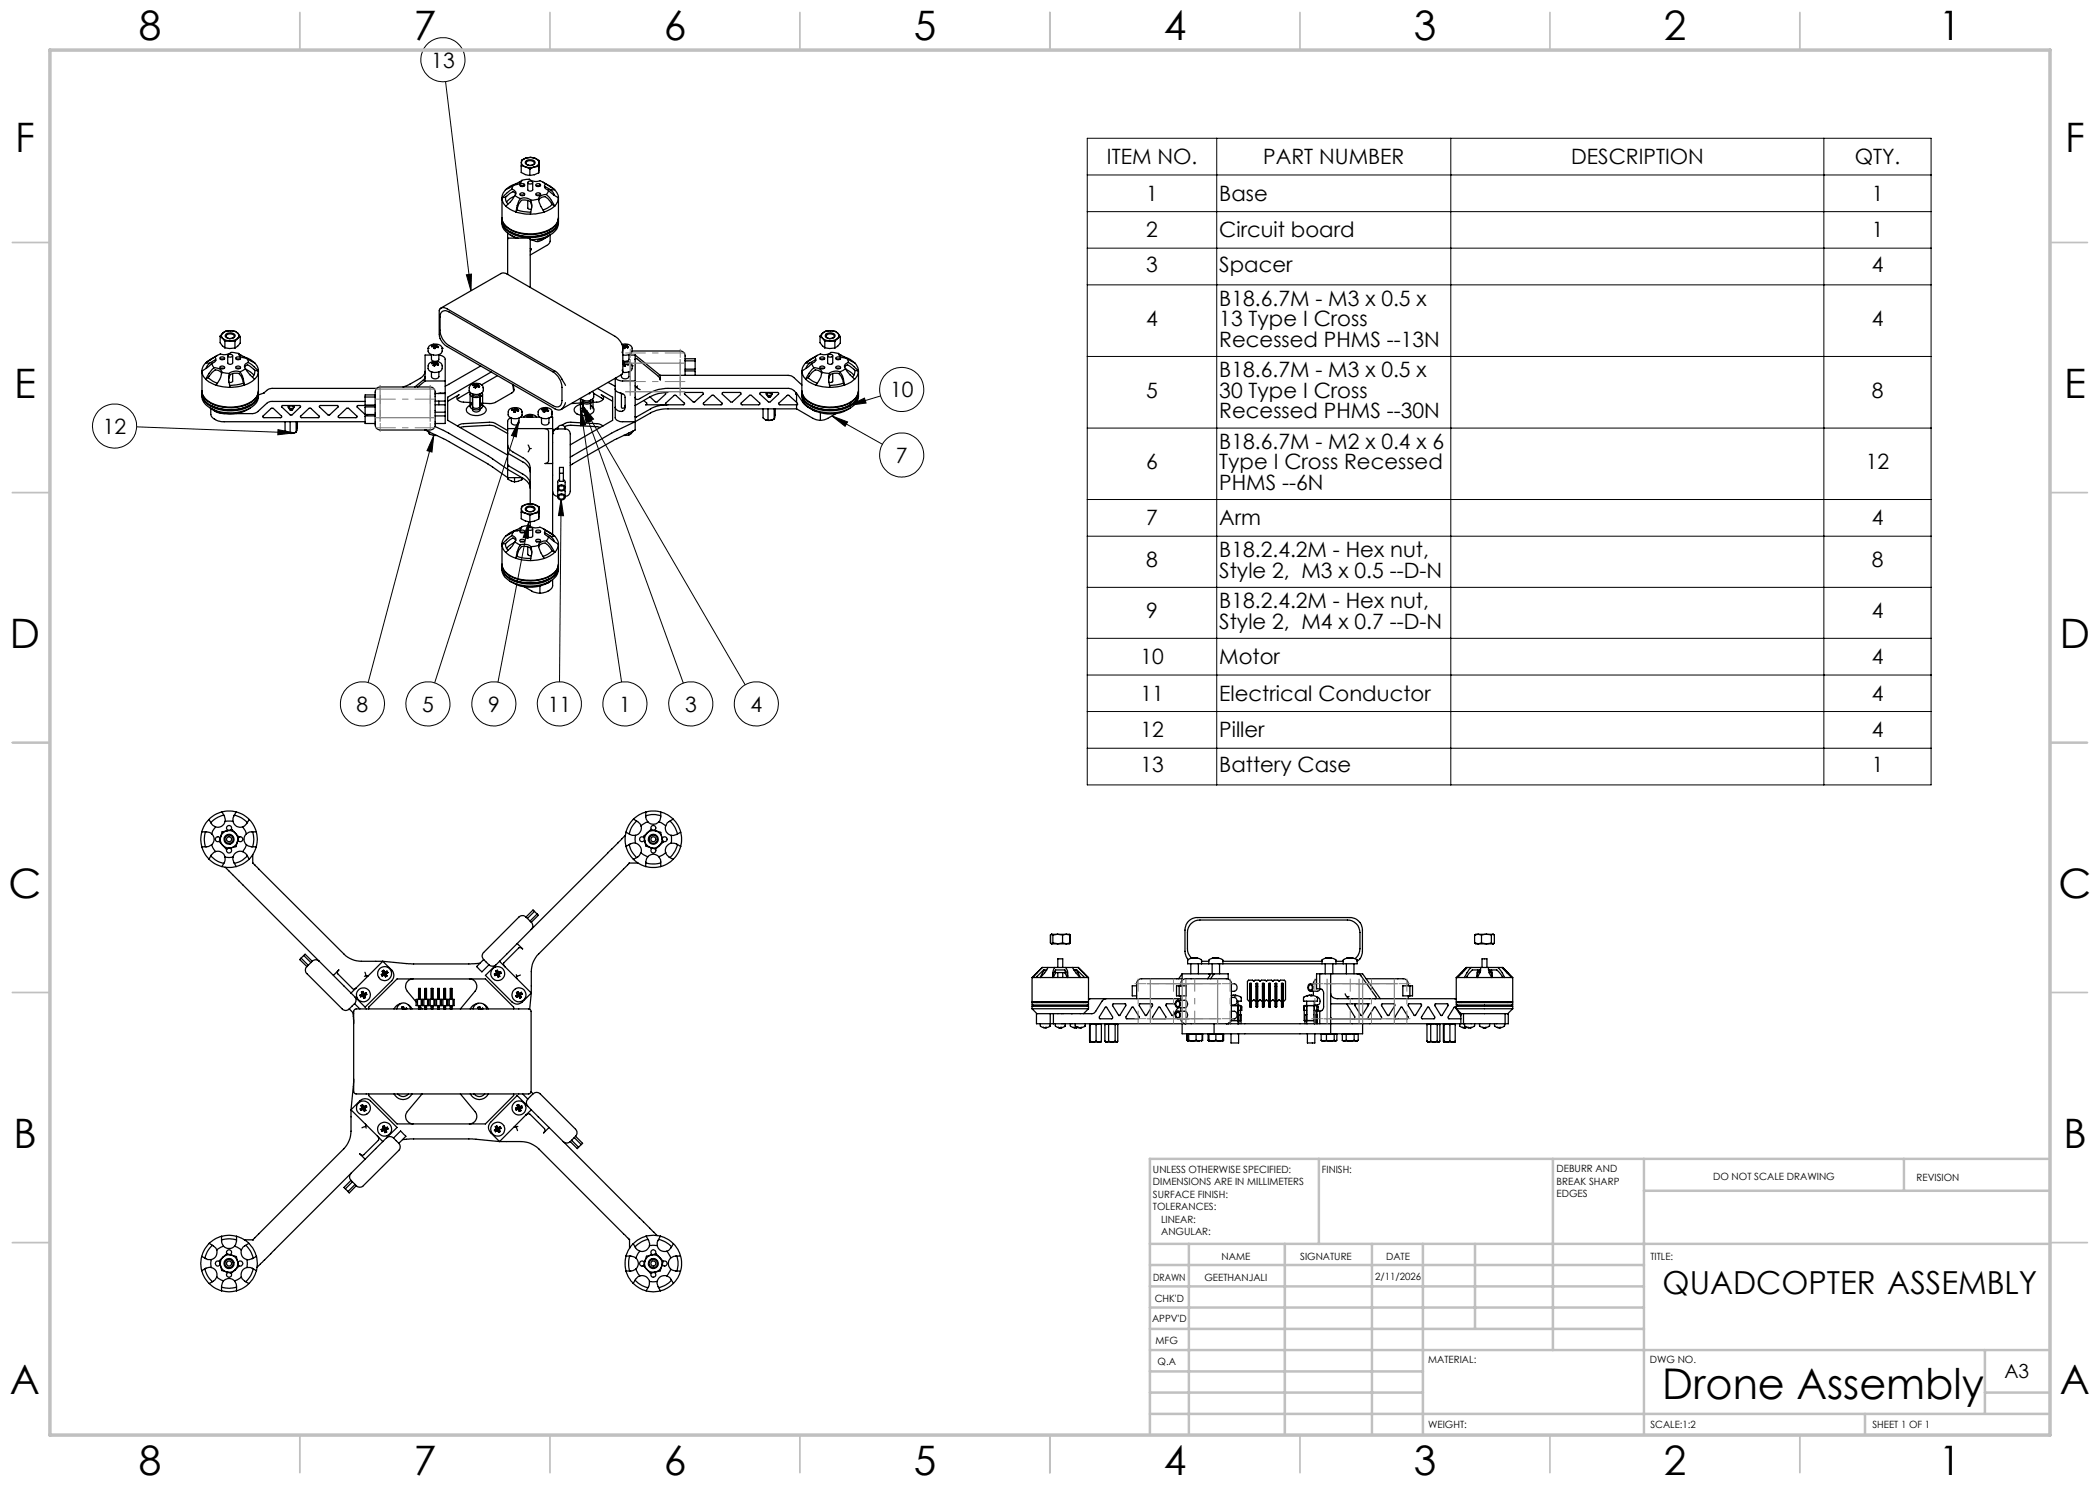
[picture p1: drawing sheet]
<svg xmlns="http://www.w3.org/2000/svg" width="420mm" height="297mm" viewBox="0 0 420 297" stroke-linecap="round" stroke-linejoin="round" font-family="sans-serif">
<defs><g id="words">
<text font-size="8.5" x="332.4" y="279.7">Drone Assembly</text>
<g font-size="8.1">
<text x="27.7" y="8">8</text>
<text x="82.7" y="8">7</text>
<text x="132.7" y="8">6</text>
<text x="182.7" y="8">5</text>
<text x="232.7" y="8">4</text>
<text x="282.7" y="8">3</text>
<text x="332.7" y="8">2</text>
<text x="387.7" y="8">1</text>
<text x="3" y="30.4">F</text>
<text x="413" y="30.4">F</text>
<text x="2.8" y="79.6">E</text>
<text x="412.8" y="79.6">E</text>
<text x="2" y="129.6">D</text>
<text x="412" y="129.6">D</text>
<text x="1.7" y="179.6">C</text>
<text x="411.7" y="179.6">C</text>
<text x="2.7" y="229.6">B</text>
<text x="412.7" y="229.6">B</text>
<text x="2" y="278.9">A</text>
<text x="412" y="278.9">A</text>
<text x="27.7" y="295">8</text>
<text x="82.7" y="295">7</text>
<text x="132.7" y="295">6</text>
<text x="182.7" y="295">5</text>
<text x="232.7" y="295">4</text>
<text x="282.7" y="295">3</text>
<text x="332.7" y="295">2</text>
<text x="387.7" y="295">1</text>
</g>
<text font-size="6.3" x="332.5" y="258.9">QUADCOPTER ASSEMBLY</text>
<g font-size="4.2">
<text x="86.3" y="13.5">13</text>
<text x="221.4" y="32.8">ITEM NO.</text>
<text x="252.6" y="32.8">PART NUMBER</text>
<text x="314.2" y="32.8">DESCRIPTION</text>
<text x="370.9" y="32.8">QTY.</text>
<text x="229.2" y="40.2">1</text>
<text x="243.9" y="40.2">Base</text>
<text x="374.3" y="40.2">1</text>
<text x="229.2" y="47.5">2</text>
<text x="243.9" y="47.5">Circuit board</text>
<text x="374.3" y="47.5">1</text>
<text x="229.2" y="54.4">3</text>
<text x="243.9" y="54.4">Spacer</text>
<text x="374.3" y="54.4">4</text>
<text x="229.2" y="65.2">4</text>
<text x="243.9" y="61.1">B18.6.7M - M3 x 0.5 x</text>
<text x="243.9" y="65.2">13 Type I Cross</text>
<text x="374.3" y="65.2">4</text>
<text x="243.9" y="69.3">Recessed PHMS --13N</text>
<text x="243.9" y="75.5">B18.6.7M - M3 x 0.5 x</text>
<text x="178" y="79.5">10</text>
<text x="229.2" y="79.6">5</text>
<text x="243.9" y="79.6">30 Type I Cross</text>
<text x="243.9" y="83.7">Recessed PHMS --30N</text>
<text x="374.3" y="79.6">8</text>
<text x="20.6" y="86.8">12</text>
<text x="243.9" y="89.8">B18.6.7M - M2 x 0.4 x 6</text>
<text x="179.2" y="92.6">7</text>
<text x="229.2" y="93.9">6</text>
<text x="243.9" y="93.9">Type I Cross Recessed</text>
<text x="373.2" y="93.9">12</text>
<text x="243.9" y="98">PHMS --6N</text>
<text x="229.2" y="105.1">7</text>
<text x="243.9" y="105.1">Arm</text>
<text x="374.3" y="105.1">4</text>
<text x="229.2" y="113.5">8</text>
<text x="243.9" y="111.4">B18.2.4.2M - Hex nut,</text>
<text x="374.3" y="113.5">8</text>
<text x="243.9" y="115.5">Style 2, M3 x 0.5 --D-N</text>
<text x="229.2" y="123.7">9</text>
<text x="243.9" y="121.6">B18.2.4.2M - Hex nut,</text>
<text x="243.9" y="125.7">Style 2, M4 x 0.7 --D-N</text>
<text x="374.3" y="123.7">4</text>
<text x="228.1" y="132.8">10</text>
<text x="243.9" y="132.8">Motor</text>
<text x="374.3" y="132.8">4</text>
<text x="71.3" y="142.3">8</text>
<text x="84.4" y="142.3">5</text>
<text x="97.6" y="142.3">9</text>
<text x="109.5" y="142.3">11</text>
<text x="123.8" y="142.3">1</text>
<text x="137" y="142.3">3</text>
<text x="150.1" y="142.3">4</text>
<text x="228.1" y="140.2">11</text>
<text x="243.9" y="140.2">Electrical Conductor</text>
<text x="374.3" y="140.2">4</text>
<text x="228.1" y="147.5">12</text>
<text x="243.9" y="147.5">Piller</text>
<text x="374.3" y="147.5">4</text>
<text x="228.1" y="154.4">13</text>
<text x="243.9" y="154.4">Battery Case</text>
<text x="374.3" y="154.4">1</text>
</g>
<text font-size="3.9" x="400.9" y="275.5">A3</text>
<g font-size="2">
<text x="230.6" y="234.6">UNLESS OTHERWISE SPECIFIED:</text>
<text x="230.6" y="237.1">DIMENSIONS ARE IN MILLIMETERS</text>
<text x="230.6" y="239.6">SURFACE FINISH:</text>
<text x="264.4" y="234.6">FINISH:</text>
<text x="311.3" y="234.5">DEBURR AND</text>
<text x="311.3" y="237">BREAK SHARP</text>
<text x="311.3" y="239.5">EDGES</text>
<text x="342.6" y="236">DO NOT SCALE DRAWING</text>
<text x="383.3" y="236.2">REVISION</text>
<text x="230.6" y="242.1">TOLERANCES:</text>
<text x="232.2" y="244.6">LINEAR:</text>
<text x="232.2" y="247.1">ANGULAR:</text>
<text x="244.3" y="252">NAME</text>
<text x="260" y="251.9">SIGNATURE</text>
<text x="277.2" y="251.9">DATE</text>
<text x="330.1" y="251.9">TITLE:</text>
<text x="230.6" y="256.1">DRAWN</text>
<text x="240.9" y="256.1">GEETHANJALI</text>
<text x="275" y="255.9">2/11/2026</text>
<text x="230.9" y="260.3">CHK'D</text>
<text x="230.4" y="264.4">APPV'D</text>
<text x="231.1" y="268.8">MFG</text>
<text x="231.5" y="273">Q.A</text>
<text x="285.6" y="272.5">MATERIAL:</text>
<text x="330" y="272.5">DWG NO.</text>
<text x="285.6" y="285.5">WEIGHT:</text>
<text x="330.1" y="285.6">SCALE:1:2</text>
<text x="374.5" y="285.6">SHEET 1 OF 1</text>
</g>
</g></defs>
<g fill="none" stroke="#000" stroke-width=".25">
<path d="M100.4 39.6v3.9a2.86 2.86 0 0 0 2 2.5 8.5 8.5 0 0 0 8.6-.9 2.4 2.4 0 0 0 .7-1.6v-3.9M100.4 39.5a2.19 2.19 0 0 0 .8 1.7M101.1 39.4l.1 .7 .4 .7M101.1 38a2.32 2.32 0 0 0-.7 1.5M101.1 39.4l-.7 .1M102.4 37.8a.73 .73 0 0 1 .7 .5 .73 .73 0 0 1-.1 .8M102.4 37.8l-2 1.7M102.8 39.3l-.8 .5-.7 .6M102.8 37l-.4 .8M102.8 37l-1.7 1M103 39.1l1.1 .6M103 39.1l-.5 .8-1.3 1.3"/>
<path d="M103.2 38.8l-.4-.4a2.42 2.42 0 0 0-1.7 1M103.3 36.7a5 5 0 0 0-2.2 1.3M103.3 36.7l.2 .2M104 36.9a.52 .52 0 0 1 .5-.2 .52 .52 0 0 1 .4 .4 .51 .51 0 0 1-.5 .2 .51 .51 0 0 1-.4-.4zM104 38.7a.52 .52 0 0 1 .5-.1 .52 .52 0 0 1 .4 .4 .51 .51 0 0 1-.5 .2 .51 .51 0 0 1-.4-.5zM104.1 39.7l-.7 1.4-.2 1.3M104.1 39.7a2.15 2.15 0 0 1 2.1 .3M104.1 39h.7M104.1 37.2h.7M104.2 33.2v1.3l.9 .4 .9 .2M104.2 33.2l.9 .2M104.3 32.5a1.07 1.07 0 0 0 .8 .9"/>
<path d="M104.3 32.5l-.1 .7M104.4 36.1a1.29 1.29 0 0 1-1.6 .9M104.4 36.1l.5-.2a1.62 1.62 0 0 1 1.6 .3l.6 .1a1.93 1.93 0 0 1 2 .5M104.4 36.1l-1.1 .6M105.1 33.4l.7 .1 1.1-.1M105.1 33.4l.9 .4M105.2 31.6a1.17 1.17 0 0 0-.9 .9M105.2 31.6l1.1-.1 .7 .1M105.2 32.2a1.36 1.36 0 0 1 1.8 .2 1.02 1.02 0 0 1-1.8 .4l-.1-.2zM105.2 31.6l-.9 .4v.5M105.2 31.6a2.52 2.52 0 0 1 1.8 0M105.3 32.3l.9-.2a.52 .52 0 0 1 .5 .2 .52 .52 0 0 1 .1 .6l-.3 .1a.81 .81 0 0 1-1.3-.5z"/>
<path d="M105.6 36.5v1.5a.57 .57 0 0 0 .9 0v-1.5M105.6 36.4a.5 .5 0 0 1 .5-.2 .5 .5 0 0 1 .4 .4 .49 .49 0 0 1-.5 .2 .49 .49 0 0 1-.4-.4zM106 33.8v1.3M106.9 33.4l-.9 .4M107 31.6a.95 .95 0 0 1 .8 1M107 31.6l.8 .5M107.2 38.7a.52 .52 0 0 1 .5-.1 .52 .52 0 0 1 .4 .4 .51 .51 0 0 1-.6 .2 .51 .51 0 0 1-.3-.5zM107.2 36.9a.52 .52 0 0 1 .5-.2 .52 .52 0 0 1 .4 .4 .51 .51 0 0 1-.6 .2 .51 .51 0 0 1-.3-.4zM107.3 39h.7M107.3 37.2h.7M107.7 39.8l.5 1.5 .6 1.1M107.7 39.8l-1.5 .2"/>
<path d="M107.7 34.6l-.8 .4-.9 .1M107.7 33.3v1.3M107.7 33.3l-.8 .1M107.8 32.6a1.07 1.07 0 0 1-.9 .8M107.8 32.6l-.1 .7M107.8 32.1l-.1 2.5M107.8 32.1v.5M108.6 36.4l2.3 1.5M108.9 37.5l.1-.1 1.2 .6M109.1 36.8a.73 .73 0 0 0-.1 .8 .73 .73 0 0 0 .7 .4M109.1 36.8l1.8 1.1M109.3 38.9a1.34 1.34 0 0 0-1.6 .9"/>
<path d="M109.3 38.9l.6 .6 1 1.7M109.7 38l-.4 .9M109.7 38l1.1 1 .9 .6M110.2 38l.7 1M110.9 37.9a2.58 2.58 0 0 1 .8 1.7M110.9 37.9l-.7 .1M111.7 39.6a2.58 2.58 0 0 1-.8 1.6M100.4 43.7a2.44 2.44 0 0 0 1.3 2.5 8.3 8.3 0 0 0 9.3-.6 2.47 2.47 0 0 0 .7-1.9M100.4 43.6a2.85 2.85 0 0 0 2 2.5 8.6 8.6 0 0 0 8.1-.4 2.51 2.51 0 0 0 1.2-2.1M100.4 44.2a2.84 2.84 0 0 0 2 2.5 8.4 8.4 0 0 0 8.6-.8 2.37 2.37 0 0 0 .7-1.7M100.4 44.3a2.39 2.39 0 0 0 1.3 2.5l1.9 .8M101.2 41.2l.8 .7 1.2 .5"/>
<path d="M101.5 47.6h4.5v9.9M101.5 47.6v7.3M101.5 46.6v1M102 47l1.2 .6M102.1 46.4a8.3 8.3 0 0 0 7.8 0M103.2 42.4l1.8 .4h1.1M103.4 42l1.3 .3 1.5 .1M103.4 42l-.2 .4M105.6 40.1v1.6l.7 .1M106 49.7l.3 .1-.3 .4M106.2 40l.2 1-.3 1.8M106.3 41.4l-.2-1.1a2.51 2.51 0 0 0-1.8-.2l-.5 .7-.4 1.2"/>
<path d="M107.5 48l1-.2 1.5-.8v1.3l-.2 .4-3.8 2.3M107.7 40.1a1.35 1.35 0 0 1 1.3-.8l.6 .5 .8 1.1M108.8 42.4l-1.7 .4h-1M109.7 47.1l-2 1.2h-.5l-1.2-.4M110.4 40.9l-.9 .7-.9 .4M110.4 40.9l.5 .3M110.9 41.2l-.9 .7-1.2 .5M111.7 44.3v.4a2.68 2.68 0 0 1-1.8 2.4 7.7 7.7 0 0 1-3.6 .8M40.4 74.2v4a2.8 2.8 0 0 0 1.8 2.4 8.6 8.6 0 0 0 8.7-.7 2.42 2.42 0 0 0 .8-1.7v-4M40.4 74.2a2.03 2.03 0 0 0 .7 1.6M40.4 78.2a2.79 2.79 0 0 0 1.8 2.5 8.4 8.4 0 0 0 8.7-.7 2.27 2.27 0 0 0 .8-1.8M40.4 78.3v.4a2.8 2.8 0 0 0 1.8 2.4 8.6 8.6 0 0 0 8.7-.7 2.49 2.49 0 0 0 .8-2.1"/>
<path d="M40.4 78.9v.4a2.8 2.8 0 0 0 1.8 2.4 8.4 8.4 0 0 0 8.7-.7 2.38 2.38 0 0 0 .8-2.1M40.4 78.8a3.6 3.6 0 0 0 3.3 3.1 8.4 8.4 0 0 0 7.2-1.3 2.4 2.4 0 0 0 .8-1.8M41.1 75.8l.7 .6 1.5 .6M41.2 72.6a2.19 2.19 0 0 0-.8 1.6M41.2 72.6l.7 .1M41.6 75.5l.9 .7 1 .5M41.6 75.5l-.5 .3M41.9 72.7l-.7 1M42.4 72.7l.4 .9M42.4 72.7l-2 1.5M42.8 73.6a1.29 1.29 0 0 1 1.5 .8M42.8 73.6l-1 1.1-.7 1.1"/>
<path d="M43 71.4a.73 .73 0 0 1 .1 .8 .73 .73 0 0 1-.7 .5M43 71.4l-1.8 1.2M43.1 72.1v-.1l-1.2 .7M43.3 77l1.3 .4 1.4 .1M43.5 71.1l-2.3 1.5M44 71.5a.52 .52 0 0 1 .5-.1 .52 .52 0 0 1 .4 .4 .51 .51 0 0 1-.5 .2 .51 .51 0 0 1-.4-.5zM44 73.4a.52 .52 0 0 1 .5-.2 .52 .52 0 0 1 .4 .4 .51 .51 0 0 1-.5 .2 .51 .51 0 0 1-.4-.4zM44 67.2v1.3l1 1.1M44 67.2l.5 .4M44.1 73.7h.7M44.1 71.9h.7M44.3 74.7a1.35 1.35 0 0 0-1.3-.7l-.6 .5-.8 1"/>
<path d="M44.3 74.4l-.1 1-.9 1.6M44.3 74.4l1.6 .3M44.5 67.6a2.1 2.1 0 0 0 1.5 .6M44.5 67.6l.5 .7M44.6 66.6a.65 .65 0 0 0-.1 1M44.6 66.6l-.6 .6M45 69.6l.9 .1 1.1-.1M45 68.3v1.3M45.2 66.8a1.14 1.14 0 0 1 1.8 .4 1.12 1.12 0 0 1-2-.1zM45.3 67l.9-.2a.56 .56 0 0 1 .6 .5 .92 .92 0 0 1-1.6-.1zM45.5 71.2v1.4a.54 .54 0 0 0 .5 .3 .54 .54 0 0 0 .5-.3v-1.4M45.6 71a.5 .5 0 0 1 .5-.2 .5 .5 0 0 1 .4 .5 .52 .52 0 0 1-.5 .1 .52 .52 0 0 1-.4-.4z"/>
<path d="M45.8 75.8l.2-.8a2.11 2.11 0 0 1 1.8-.3l.5 .6 .4 1.3M45.9 74.7l-.2 .5 .1 1 .2 1.3M46 68.2l-1 .1M46 68.2l1 .1M46.1 66.1a2.1 2.1 0 0 1 1.5 .6M46.1 66.1l-.9 .1-.6 .4M46.1 66.1l-1 .1-.5 .4M46.1 66.1l1 .2 .5 .4M46.5 74.7v1.6l-.7 .2M47 68.3v1.3M47.2 71.5a.52 .52 0 0 1 .5-.1 .52 .52 0 0 1 .4 .4 .52 .52 0 0 1-.6 .2 .52 .52 0 0 1-.3-.5zM47.2 73.4a.52 .52 0 0 1 .5-.2 .52 .52 0 0 1 .4 .4 .52 .52 0 0 1-.6 .2 .52 .52 0 0 1-.3-.4z"/>
<path d="M47.3 73.7h.7M47.3 71.9h.7M47.5 67.7l-.7 .3-.8 .2M47.5 67.7l-.5 .6M47.6 66.7a.66 .66 0 0 1-.1 1M47.6 66.7l.4 .6M47.7 70.7l-.4-.1a1.86 1.86 0 0 0-1.8 .2l-.6 .1a1.9 1.9 0 0 0-1.9 .5M47.7 70.7a1.27 1.27 0 0 0 1.6 .9M47.7 70.7l1.1 .7M48 74.4a2.24 2.24 0 0 0-2.1 .3M48 74.4l.5 .8 .4 1.8M48 67.3l-.5 .4"/>
<path d="M48 67.3v1.3l-.5 .6-.5 .4M48.7 76.6l-1.4 .4-1.4 .1M48.7 76.6l.2 .4M48.8 71.4l1.2 .5 .9 .7M48.8 71.4l-.2 .1M48.9 77l-1.4 .4-1.5 .1M48.9 73.4l.6-.4 1.5 1.1M49.1 73.7l-1.1 .7M49.1 73.7l.9 1.3 .9 .8M49.3 73.9l1.5 1.1M49.3 71.6l.4 .9M49.3 71.6l1.6 1"/>
<path d="M49.7 72.5a.73 .73 0 0 0-.7 .4 .73 .73 0 0 0 .1 .8M49.7 72.5l.6 .4 1.4 1.3M50.9 75.8l-.6 .6-1.4 .6M50.9 72.6a2.17 2.17 0 0 1 .8 1.6M51 74.1l-.1 .7-.4 .6M51 74.1l.7 .1M51.7 74.2a2.06 2.06 0 0 1-.8 1.6M73 79.4h2M75 79h-2v2h2M75.3 77.7l.7-.3h10a1.02 1.02 0 0 1 1 1v6.6a1.02 1.02 0 0 1-1 1h-10a1.02 1.02 0 0 1-1-1v-6.6zM75.4 77.7h-21.1l-.9 .3a2.81 2.81 0 0 1-1.7 1M85 75.3l-.3 .6-1.7 1.5"/>
<path d="M85 74.3a1.99 1.99 0 0 1-1 1.4l-2 1.1-1.4 .6M85 76.2l-1.5 1.2M85 76.2h4M85.6 73.2a1.09 1.09 0 0 0 1.3 1.3 1.21 1.21 0 0 0 1.5-.8 1.31 1.31 0 0 0-1.7-1.4 1.04 1.04 0 0 0-1 .9M85.6 69.7h.1M85.6 69.7v.5a1.63 1.63 0 0 0 2.8 0v-.5M85.7 69.7a1.27 1.27 0 0 1 1.6-.9 1.04 1.04 0 0 1 1.1 .9M86.3 70.9v1l.2 .3 .3 .1M86.3 74.4v.9a.83 .83 0 0 0 .7 .5 .83 .83 0 0 0 .8-.5v-.9M86.3 71h-1.3v5.2M86.4 69.1h.5M86.4 69.1v.3h.4"/>
<path d="M86.4 69.1l.2 .2M86.5 72.5l.5 .1M86.5 72.5l-.1 .2 .4 .1M86.5 72.5l.1 .2M86.8 72.8a.2 .2 0 0 0-.1 .3 .2 .2 0 0 0 .2 .1 .2 .2 0 0 0 .2-.2l.5 .1 .1-.3M86.8 72.8l.1 .4M86.8 69.4l.1 .3M86.9 69.1l.1 .6M87 72.6v.5M87 68.9l.3 .1-.1 .2M87 68.9l-.1 .2M87 78.7h2"/>
<path d="M87 68.9v.8M87.1 72.4l.4 .1-.2 .2M87.1 72.4l-.1 .2M87.1 72.4v.6M87.2 69.2l.5 .1M87.2 69.2v.2M87.3 72.7l.4 .1M87.3 72.7l-.1 .2M87.7 69.3l-.1 .2a.32 .32 0 0 0-.4-.1 .32 .32 0 0 0-.2 .3h-.3l.1-.3M87.7 72.8l-.2 .2M87.7 69.3l-.1 .2M87.8 70.9l-.1 1.1-.5 .3"/>
<path d="M87.8 71a1.31 1.31 0 0 1 1.2 .9v6.8M87.8 78.7h.1M87.8 62.1v4.8M87.9 62.1a.91 .91 0 0 1 1.5-.3l21.8 12.5 .9 1 1 1.8M87.9 66.9a3.1 3.1 0 0 0 1.5 2.4l21.6 12.5a1.11 1.11 0 0 0 1.6-.3l.5-1M88.2 61.6l12.1-7h.7l22 12.7 .6 .4 .8 1.2M88.3 62.4a1.11 1.11 0 0 1 1.5 0l20.8 12a4.1 4.1 0 0 1 1.8 3.1v2.6a1.07 1.07 0 0 1-.5 1.2 1.07 1.07 0 0 1-1.3-.2l-20.8-12a3.7 3.7 0 0 1-1.8-3.1v-2.6zM88.4 69.7h.1M89 78.7v1.5M89 78.6l-1.3 .1M93.9 78.3l-2.4 1.6M94 78.8v2.4"/>
<path d="M94.1 78.5l-.1 .2a1.13 1.13 0 0 0 1.6 .8 .72 .72 0 0 0 .8-1M94.1 77a1.72 1.72 0 0 1 2.5 .4 1.01 1.01 0 0 1-.9 1.4 1.48 1.48 0 0 1-1.9-.7v-.6zM94.5 78.8a.85 .85 0 0 0 1.5 0M94.5 78.8v3.2a.86 .86 0 0 0 1.5 0v-3.2M94.8 76.9l.4 .1M94.8 76.9l-.2 .2h.4M94.8 76.9l.1 .2M95 77.1l-.2 .4 .3 .1M95 77.1l.1 .5M95.1 77.5v.1M95.2 77v.4M95.4 76.8l.3 .1-.2 .2"/>
<path d="M95.4 76.8l-.2 .2M95.4 76.8l-.1 .5M95.5 77.1l.4 .2M95.5 77.1v.2M95.7 77.5l-.4-.2-.2 .3M95.9 77.3l-.2 .2M95.9 77.3l-.2 .1M96.1 73.2l-7.1 4.1M96.5 78.8v2.4M98.2 74.4l-8.7 5v4.7l12 6.9M99.5 75.1l-3.2 1.9M102.6 76.9l.1 1.3"/>
<path d="M102.7 76.9l.1 1.2-.3 .4-3.5 2-.8 .2-2.2-.1M116.2 79.8l-.1 .1a.7 .7 0 0 0 .8 .8 1.22 1.22 0 0 0 1.7-.7l-.1-.2M117.8 78.7h.1M117.8 78.7l.2-.1zM118.5 78.3l.2 .5M118.7 78.7l1.9 1.2M118.7 78.8a1.06 1.06 0 0 1-1.1 1.4 1.94 1.94 0 0 1-1.5-.5M119.5 77.7l3 1.7v4.7l-8.4 4.9M121.6 76.5l1.4 .8M123 77.8a1.57 1.57 0 0 0 1.5 1 .67 .67 0 0 1 .5 .7v2a1 1 0 0 1-1 .8 1 1 0 0 1-1-.8M123 75.7v7.8a1.28 1.28 0 0 0 1.5 .8h2.5M123.1 75.6l.4 .3 .7 .3h2.8"/>
<path d="M124.3 78.7v2.7l.2 .3a.49 .49 0 0 0 .5-.6M124.4 68.9a1.51 1.51 0 0 1 2 .8 1.31 1.31 0 0 1-1.8 1.3M124.4 68.9l.1 .5-.1 1.2M124.4 74a.65 .65 0 0 1-.2 1l-12 6.9M124.5 69.3h.3M124.6 72.3h.7l.6 .2M124.6 72.6h.3M124.6 72.8h.2M124.6 69.7v4.8h.3a1.17 1.17 0 0 0 1.5-1.3M124.8 69.3l-.2 .3 .3 .1M124.8 69.3v.4M124.8 72.8l.1 .4"/>
<path d="M124.8 69.7h.1M124.9 72.6l.1 .6M125 69.1h-.5l.1 .2M125 69.1v.5M125 72.4l.4 .1-.1 .1M125 72.4l-.1 .2M125 72.4v.8M125.2 68.9l.3 .1-.2 .2M125.2 68.9l-.2 .2M125.2 68.9l-.1 .6M125.3 69.2l.4 .2M125.3 72.6l.4 .2"/>
<path d="M125.3 69.2l-.1 .3M125.3 72.6l-.1 .3M125.7 69.4l-.1 .2a.37 .37 0 0 0-.4-.2 .37 .37 0 0 0-.3 .3M125.7 69.4l-.2 .2M125.7 72.8l-.1 .2-.2-.1a.23 .23 0 0 0-.3 0 .23 .23 0 0 0 0 .3 .23 .23 0 0 1-.4-.1 .23 .23 0 0 1 .1-.3M125.7 72.8l-.1 .2M125.8 74.4v.9a.8 .8 0 0 1-.9 .5 .8 .8 0 0 1-.6-.9M125.8 70.9v1a.89 .89 0 0 1-1.2 .3M125.8 71h1.2M125.9 72.5l.4 .3 .1 .4M126.4 70.2h9.6a.96 .96 0 0 1 1 1v3.9M126.4 73.2h.1"/>
<path d="M127 77.1l.3 .4M127 71.9l.1-.2 .3 .1 4.2 3.4 .4 .8v-.9M127 71v15l-4.2 2-8.7 5.1M127 71l5 4.1M127.3 77.5l.7 .4M127.5 77.2l-.2 .3M132 75.1h25.6l.9 .2 1.9 1.7M133 78.5l.1 .1v.2l-1.8 1.6h-.2l-1.1-1M133.6 78.5a7 7 0 0 0-3.5 .8l-3.1 1.8M136.9 78.6l3.6-.1 .2 .2-1.8 1.7h-.2l-1.8-1.6zM137 74.2h2v.9M137 72.2h2"/>
<path d="M137 71.8h2v2h-2M144.5 78.6l3.5-.1 .2 .3-1.8 1.6h-.2l-1.7-1.6zM152 78.6l3.5-.1a.2 .2 0 0 1 .2 .1 .2 .2 0 0 1 0 .2l-1.6 1.6h-.4l-1.7-1.6zM153.4 78.7a.44 .44 0 0 1 .5-.2 .44 .44 0 0 1 .3 .5 .45 .45 0 0 1-.5 .1 .45 .45 0 0 1-.3-.4zM153.5 78.6l-.3 .2M153.5 79.3h.7M153.5 78.6l-.2-.1a.86 .86 0 0 0 .7 1l.4-.7v-.2h-.2l.2 .2M159.2 78.6l.1 .3M159.2 78.6l-.6-.6-.8-.3h-24.2a7 7 0 0 0-3.5 .8l-2.1 1.2a.54 .54 0 0 1-.5 .2 .54 .54 0 0 1-.5-.4M159.2 78.6l1.8 2.4 1.8 1.1 .6 .2M159.3 78.9v1.6M160.4 74.2v4a3 3 0 0 0 2.2 2.5 8.7 8.7 0 0 0 8-.6 2.71 2.71 0 0 0 1.1-1.9v-4"/>
<path d="M160.4 74.2a2.39 2.39 0 0 0 .7 1.6M160.4 78.2a3 3 0 0 0 2.2 2.7 8.5 8.5 0 0 0 8-.7 2.53 2.53 0 0 0 1.1-2M160.4 78.3a2.93 2.93 0 0 0 2.2 3 8.2 8.2 0 0 0 8.5-1.2 2.45 2.45 0 0 0 .6-1.8M160.4 78.9a2.92 2.92 0 0 0 2.2 3 8.9 8.9 0 0 0 7.4-.3M160.4 78.8a3 3 0 0 0 2.2 2.7 8.7 8.7 0 0 0 8-.7 2.66 2.66 0 0 0 1.1-2M161.1 75.8l.7 .6 1.4 .6M161.1 72.6a2.58 2.58 0 0 0-.7 1.6M161.1 72.6l.8 .1M161.6 75.5l.9 .7 1 .5M161.6 75.5l-.5 .3M161.9 72.7l-.7 1M162.4 72.7l.4 .9"/>
<path d="M162.4 72.7l-.7 .6-1.3 .9M162.8 73.6a1.35 1.35 0 0 1 1.6 .8M162.8 73.6l-1 1.1-.7 1.1M162.9 71.4a.73 .73 0 0 1 .2 .8 .73 .73 0 0 1-.7 .5M162.9 71.4l-1.8 1.2M163.2 72.1l-.1-.1-1.2 .7M163.2 77l1.4 .4 1.4 .1M163.4 71.1l-2.3 1.5M164 73.4a.54 .54 0 0 1 .5-.2 .54 .54 0 0 1 .4 .4 .54 .54 0 0 1-.5 .2 .54 .54 0 0 1-.4-.4zM164 71.5a.54 .54 0 0 1 .5-.1 .54 .54 0 0 1 .4 .4 .54 .54 0 0 1-.5 .2 .54 .54 0 0 1-.4-.5zM164 67.2v1.3l1 1.1M164 67.2l.5 .4"/>
<path d="M164.1 73.7h.7M164.1 71.9h.7M164.4 74.7a1.46 1.46 0 0 0-1.3-.7l-.7 .5-.8 1M164.4 74.4l-.2 1-1 1.6M164.4 74.4l1.5 .3M164.5 67.6a1.95 1.95 0 0 0 1.5 .6M164.5 67.6l.5 .7M164.5 66.6a.68 .68 0 0 0 0 1M164.5 66.6l-.5 .6M165 69.6l.9 .1 1.1-.1M165 68.3v1.3M165.2 66.8a1.31 1.31 0 0 1 1.8 .2v.2a1.25 1.25 0 0 1-1.9 .1z"/>
<path d="M165.3 67l.5-.2a.82 .82 0 0 1 1.1 .5 .95 .95 0 0 1-1.7-.1zM165.5 71.2v1.4a.57 .57 0 0 0 .5 .3 .57 .57 0 0 0 .5-.3v-1.4M165.6 71a.52 .52 0 0 1 .5-.2 .52 .52 0 0 1 .4 .5 .55 .55 0 0 1-.5 .1 .55 .55 0 0 1-.4-.4zM165.7 75.8l.3-.8a2.06 2.06 0 0 1 1.8-.3 3.2 3.2 0 0 1 .9 1.9M165.9 74.7l-.2 1.5 .3 1.3M166 68.2l-1 .1M166 68.2l1 .1M166.1 66.1l-.9 .1-.7 .4M166.1 66.1a1.95 1.95 0 0 1 1.5 .6M166.1 66.1l-1 .1-.6 .4M166.1 66.1l1 .2 .5 .4M166.5 74.7v1.6l-.7 .2"/>
<path d="M167 68.3v1.3M167.2 73.4a.52 .52 0 0 1 .5-.2 .52 .52 0 0 1 .4 .4 .51 .51 0 0 1-.5 .2 .51 .51 0 0 1-.4-.4zM167.2 71.5a.52 .52 0 0 1 .5-.1 .52 .52 0 0 1 .4 .4 .51 .51 0 0 1-.5 .2 .51 .51 0 0 1-.4-.5zM167.3 73.7h.7M167.3 71.9h.7M167.5 67.7l-.6 .3-.9 .2M167.5 67.7l-.5 .6M167.6 66.7a.69 .69 0 0 1-.1 1M167.6 66.7l.5 .6M167.7 70.7l-.3-.1a1.85 1.85 0 0 0-1.8 .2l-1 .1a1.77 1.77 0 0 0-1.7 .5M167.7 70.7a1.32 1.32 0 0 0 1.6 .9M167.7 70.7l1.1 .7"/>
<path d="M168 74.4a2.2 2.2 0 0 0-2.1 .3M168 74.4l.5 .8 .4 1.8M168.1 67.3v1.3l-.6 .6-.5 .4M168.1 67.3l-.6 .4M168.7 76.6l-1.4 .4-1.4 .1M168.7 76.6l.2 .4M168.8 71.4l1.2 .5 1 .7M168.8 71.4l-.2 .1M168.9 73.4l.6-.4 1.5 1.1M168.9 77l-1.4 .4-1.5 .1M169.1 73.7l-1.1 .7M169.1 73.7l.3 .5 1.5 1.6"/>
<path d="M169.2 73.9l1.6 1.1M169.3 71.6l.4 .9M169.3 71.6l1.7 1M169.7 72.5a.73 .73 0 0 0-.7 .4 .73 .73 0 0 0 .1 .8M169.7 72.5l.7 .4 1.3 1.3M170.9 75.8l-.6 .6-1.4 .6M171 74.1l-.2 .9-.3 .4M171 72.6a2.6 2.6 0 0 1 .7 1.6M171 74.1l.7 .1M171.7 74.2a2.39 2.39 0 0 1-.8 1.6M171.7 78.9a2.83 2.83 0 0 1-1.7 2.7M42.1 81.6a7.2 7.2 0 0 0 7.9 0"/>
<path d="M42.1 81.1a8.5 8.5 0 0 0 7.9 0M42.2 81.7v1.2a2.6 2.6 0 0 0 2.6 1.4h28.2M42.5 81.9l.8 .5 1.5 .3M44.8 82.7h.1M52.6 83.3l1.8-1.7 1.9 1.6v.2l-.1 .1h-3.5zM56.3 81.2l.2-.1h3.4a.18 .18 0 0 1 .2 .1 .18 .18 0 0 1-.1 .2l-1.6 1.6h-.2l-1.9-1.7zM57 84.3v1.8l.5 .4M57.5 86.5l.5 .1M57.5 86.5l.7 .2 .4-.1M57.9 81.3a.43 .43 0 0 1 .5-.2 .43 .43 0 0 1 .2 .5 .42 .42 0 0 1-.5 .1 .42 .42 0 0 1-.2-.4zM57.9 81.8l.6 .1M58 86.6h.6"/>
<path d="M58 84.3v2.3M58.6 81.2h.2v.3a.55 .55 0 0 1-.8 .5l-.4-.7 .3-.1-.3 .2M58.6 81.2l.2 .2M59.1 86.5l-.5 .1M59.2 86.4l-.6 .2M59.2 84.3v2.1M59.5 84.3v1.4l-.3 .7M60.1 83.3l1.9-1.7 1.9 1.8-.2 .1h-3.4zM63.9 81.2l.1-.1h3.5l.2 .2-1.8 1.7h-.2l-1.8-1.7zM67.6 83.3l1.9-1.7 1.9 1.8-.1 .1h-3.5zM73 80.3h-18.8l-.6 .2-2.1 1.9-.5 .2-3.8 .1M75 81.4h-2v1.5h2"/>
<path d="M75 83.2h-2v1.5h2M75 81.1h-3.4l-.2 .1v.2l1.7 1.6 .5-.1M85 86l4.2 2 8.4 4.8 3.9 2.7M85 86h.1M85.6 86.3l.3 .6M85.9 86.9l.8 .2h.6M85.9 86.4v.5M87 85.3l2.6 1.3 8.7 5a30.5 30.5 0 0 0 6.6 4.2l.9 1 .2 .9M87 80.2h2M87 82.4h2M87 81h2M87 83.2h2"/>
<path d="M87.8 80.2v.8M89 81v1.4M89 83.2v1.5h-2M89 80.2v.8M89 82.4v.8M89.5 80.3l2.3-1.4a.68 .68 0 0 0-.4 .8 .68 .68 0 0 0 .5 .6l2.6 .2M91.5 85.2l.8-.4 5.9-.3 .8 .1 2.5 1.5M92 85.5l.7-.2 5.7-.2 .6 .2 2.5 1.4M94.5 81.2a.85 .85 0 0 0 1.5 0M94.5 80.7a.58 .58 0 0 0-.3 .9 1.68 1.68 0 0 0 2.3-.2 .71 .71 0 0 0-.5-.7M94.5 80.9a1.04 1.04 0 0 0-1 .6 1.04 1.04 0 0 0 .2 1.2 2.68 2.68 0 0 0 3.5-.4 1.19 1.19 0 0 0-1.2-1.4M101.5 89a1.79 1.79 0 0 0 1.1 1.4l2 1.1a2.57 2.57 0 0 1 1.4 2.1v7.1"/>
<path d="M101.5 92.9l.3 .3 2.8 1.6a2.57 2.57 0 0 1 1.4 2.1M101.5 90.6l3.1 1.8a2.46 2.46 0 0 1 1.4 2M101.5 95.5h2.9v.5M101.5 85.7h9M101.5 90.9v.1M101.6 95.5v.3l1.3 .6M102.2 83.6l-.4 .2-.3 .5v11.2M102.3 83.6v1a.86 .86 0 0 0 1.5 0v-1M102.4 81.8h.5M102.4 81.8l-.1 .3h.5M102.4 81.8l.2 .2M102.8 82.1a.22 .22 0 0 0 .1 .3 .22 .22 0 0 0 .3-.3"/>
<path d="M102.8 82.1l.1 .3M102.9 95.5v.9M102.9 81.8v.6M103 81.6l.3 .1v.2M103 81.6l-.1 .2M103 81.6v.8M103.3 81.9l.4 .1M103.3 81.9l-.1 .2M103.7 82l-.1 .2-.4-.1M103.7 82l-.2 .2M104.2 83.4h3.7M104.4 96l-.8 .3-.7 .1"/>
<path d="M104.4 82.4v.5a1.6 1.6 0 0 1-2.8 0 1.09 1.09 0 0 1 1.2-1.4 1.16 1.16 0 0 1 1.6 1M104.4 95.5v.5M104.8 83.3v.1M105.5 83.1l.4 .1M105.5 83.1l-.1 .2 .4 .1M105.5 83.1l.2 .3M105.6 89l.3 .7M105.9 89.7l-.3 .7M105.9 83.2l.1 .2M106 82.9a1.46 1.46 0 0 1 1.3 .5M106 82.9l-.9 .2-.2 .2M106.2 83l.3 .1-.2 .2"/>
<path d="M106.2 83l-.3 .2M106.2 83l-.1 .4M106.3 89.7h-.4M106.3 83.3l.2 .1M106.3 83.3v.1M108.3 83.6v1a.83 .83 0 0 0 .7 .4 .83 .83 0 0 0 .8-.4v-1M108.5 81.8h.4M108.5 81.8l-.1 .2h.4M108.5 81.8l.1 .2M108.8 82a.21 .21 0 0 0-.1 .3 .21 .21 0 0 0 .2 .1 .21 .21 0 0 0 .2-.2v-.1l.5 .2M108.8 82l.1 .4M108.9 81.8l.1 .5"/>
<path d="M109 85.7l.4 .1 .3 .6v5.6l-.1 .5-.6 .2h1.5M109.1 81.6l.4 .1-.2 .2M109.1 81.6l-.2 .2M109.1 81.6l-.1 .6M109.3 81.9l.4 .2M109.3 81.9v.3M109.7 82.1l-.1 .2M109.7 82.1l-.2 .2M110.2 83.4h.3v23.5M110.3 82.7l.1-.3a1.04 1.04 0 0 1-1.1 1.3 1.31 1.31 0 0 1-1.7-.8 1.24 1.24 0 0 1 1.5-1.4 1.01 1.01 0 0 1 1.3 1.2l-.1 .1M110.5 98.3a1.02 1.02 0 0 0 1 1M110.5 86.7h.1"/>
<path d="M111.5 85.8a1.02 1.02 0 0 0-1 1M111.5 85.8a.74 .74 0 0 1 .8-.7 .74 .74 0 0 1 .7 .7M111.5 85.8h1.5M111.5 85.5l-1 .6M111.7 97.9l-.2 1.5M111.8 97.2a.66 .66 0 0 1 1-.1 .66 .66 0 0 1-.2 1 .64 .64 0 0 1-.9-.1 .64 .64 0 0 1 .1-.8zM111.8 99a.66 .66 0 0 1 1-.1 .66 .66 0 0 1-.2 1 .64 .64 0 0 1-.9-.1 .64 .64 0 0 1 .1-.8zM111.9 95.9l-.3 .3-.1 1.4M111.9 94.6h.8M111.9 93.5h.8v2.8h-.8zM112.4 85.1l.9-.6h.9l5.6 .3 .8 .4M112.7 95.9l.3 .3v1.4"/>
<path d="M112.9 97.9l.1 1.5M112.9 85.3l1.3-.2 5.1 .2 .8 .2M113 85.8a1.02 1.02 0 0 1 1.1 1v11.5a1.02 1.02 0 0 1-1.1 1M116.1 80.1v1.7M116.6 80.1a.88 .88 0 0 0 1.5 0M116.6 80.8h-.1a1.39 1.39 0 0 0-1.6 1.4 2.7 2.7 0 0 0 3.7 .3 .89 .89 0 0 0-.5-1.4M116.6 81.6l-.5 .2v.2l.2 .3 .5 .1 .7-.2M116.6 80v2.4M116.6 80.6l-2.3 .1M118.1 80v1.8M118.6 80.1v1.7M122.5 80.3l-2.2-1.4a.67 .67 0 0 1 .4 .8 .67 .67 0 0 1-.6 .6l-2 .2"/>
<path d="M125.7 87l-1 .1M125.7 86.6v.4M126.6 86.2l-.4 .5-.5 .3M127 84.3l-4.7 2.3-8.2 4.8M128.8 80.1l.6 .5-.1 .3-.2 .1h4.2l-.1-.1-.1-.3 1.8-1.6h.2l1.7 1.6a.2 .2 0 0 1 .1 .3 .2 .2 0 0 1-.2 .1h-3.1a7 7 0 0 0-3.5 .8l-2.9 1.6h-.2M140.7 80.6l1.6-1.5 .4-.1 1.8 1.8-.3 .2h-3.3l-.2-.2zM148.2 80.6l1.8-1.6h.2l1.7 1.6 .1 .2-.3 .2h-3.3l-.2-.1zM152.6 81.8v1.8l.5 .4M153.1 84h.5M153.1 84l1.1 .1M153.6 84l.6 .1M153.6 81.8v2.2"/>
<path d="M154.7 83.9l-.5 .2M154.8 83.8l-.6 .3M154.8 81.8v2M155 81.8v1.2l-.2 .8M159.3 81h.1M159.3 80.5l.2 .3v.2h-.2M159.3 81.8l3.3 1.9 1.5 .4M159.3 80.5l-1.6-1.5h-.2l-1.8 1.7 .3 .3h3.3M159.3 81.8h-25.7a7 7 0 0 0-3.5 .8l-3.1 1.7M159.3 81v.8M162 81.6a7.4 7.4 0 0 0 8 0M162.1 81.1a8.4 8.4 0 0 0 7.8 0"/>
<path d="M164.1 82.6v1.5M167.2 82.7l-1.8 1-1.3 .4M100.4 108.9v3.9a3.1 3.1 0 0 0 2.3 2.7 8.5 8.5 0 0 0 8-.9 2.52 2.52 0 0 0 1-1.8v-3.9M100.4 108.8a2.19 2.19 0 0 0 .8 1.7M100.4 112.9a3 3 0 0 0 2.3 2.7 8.5 8.5 0 0 0 8-.9 2.5 2.5 0 0 0 1-1.8 2.95 2.95 0 0 1-2.2 3 8.8 8.8 0 0 1-8-.7 2.54 2.54 0 0 1-1.1-2.3zM100.4 113.6a2.72 2.72 0 0 0 1.6 2.7M100.4 113.4a2.94 2.94 0 0 0 2.3 2.8 8.1 8.1 0 0 0 8.5-1.3l.3-.5 .2-1M101.1 108.7l.1 .9 .4 .5M101.1 107.2a2.32 2.32 0 0 0-.7 1.6M101.1 108.7l-.7 .1M101.2 110.5a4.4 4.4 0 0 0 2 1.2M102 116.3a7.4 7.4 0 0 0 8 0"/>
<path d="M102.1 115.7a8.5 8.5 0 0 0 7.8 0M102.4 107.1a.71 .71 0 0 1 .7 .4 .71 .71 0 0 1-.1 .8M102.4 107.1l-2 1.7M102.8 108.5l-1.1 .8-.4 .4M102.8 106.3l-.4 .8M102.8 106.3l-1.7 .9M103 108.3l1.1 .7M103 108.3l-.5 .9-1.3 1.3M103.2 108.1l-.6-.5-1.5 1.1M103.2 111.7l1.4 .3 1.5 .1M103.3 106a5 5 0 0 0-2.2 1.2M103.3 106l.2 .1"/>
<path d="M103.4 111.3l1.3 .3 1.5 .1M103.4 111.3l-.2 .4M104 106.2a.52 .52 0 0 1 .5-.2 .52 .52 0 0 1 .4 .4 .49 .49 0 0 1-.5 .2 .49 .49 0 0 1-.4-.4zM104 108a.52 .52 0 0 1 .5-.2 .52 .52 0 0 1 .4 .4 .49 .49 0 0 1-.5 .3 .49 .49 0 0 1-.4-.5zM104.1 109l-.7 1.4-.2 1.3M104.1 109a2.15 2.15 0 0 1 2.1 .3M104.1 108.3h.7M104.1 106.5h.7M104.2 102.4v1.3l.9 .5 .9 .2M104.2 102.4l.9 .3M104.3 101.7a1.06 1.06 0 0 0 .8 1M104.3 101.7l-.1 .7"/>
<path d="M104.4 105.3a1.27 1.27 0 0 1-1.6 1M104.4 105.3h.3a1.92 1.92 0 0 1 1.8 .2l.6 .1a1.93 1.93 0 0 1 2 .5M104.4 105.3l-1.1 .7M104.9 117.4l1.6 .9 1.5 .3M105.1 102.7l.7 .1 1.1-.1M105.1 102.7l.9 .4M105.2 100.9a1.2 1.2 0 0 0-.9 .8M105.2 100.9l1.1-.1 .7 .1M105.2 101.5a1.15 1.15 0 0 1 1.8 .4 1.29 1.29 0 0 1-1.9 0zM105.2 100.9l-.9 .4v.4M105.2 100.9a2.52 2.52 0 0 1 1.8 0M105.3 101.6l.9-.2a.56 .56 0 0 1 .7 .5 .94 .94 0 0 1-1.7-.1z"/>
<path d="M105.6 105.8v1.4a.57 .57 0 0 0 .9 0v-1.4M105.6 109.4v1.6l.7 .1M105.6 105.7a.5 .5 0 0 1 .5-.2 .5 .5 0 0 1 .4 .4 .51 .51 0 0 1-.5 .2 .51 .51 0 0 1-.4-.4zM106 103.1v1.3M106 104.3v1M106.2 109.3l.2 .9-.3 1.9M106.3 110.7l-.2-1.1a2.29 2.29 0 0 0-1.8-.3l-.5 .8-.4 1.2M106.9 102.7l-.9 .4M107 100.9a.95 .95 0 0 1 .8 .9M107 100.9l.8 .4M107.2 108a.52 .52 0 0 1 .5-.2 .52 .52 0 0 1 .4 .4 .49 .49 0 0 1-.5 .3 .49 .49 0 0 1-.4-.5zM107.2 106.2a.52 .52 0 0 1 .5-.2 .52 .52 0 0 1 .4 .4 .49 .49 0 0 1-.5 .2 .49 .49 0 0 1-.4-.4z"/>
<path d="M107.3 108.3h.7M107.3 106.5h.7M107.7 109.1l.5 1.5 .6 1.1M107.7 109.1l-1.5 .2M107.7 109.4a1.35 1.35 0 0 1 1.3-.8l.6 .4 .8 1.2M107.7 103.8l-.8 .4-.9 .2M107.7 102.5l-.8 .2M107.7 102.5v1.3M107.8 101.8a1.05 1.05 0 0 1-.9 .9M107.8 101.8l-.1 .7M107.8 101.3l-.1 2.5M107.8 101.3v.5"/>
<path d="M108 117.2v1.4M108.6 105.7l2.3 1.5M108.8 111.7l-1.3 .3-1.4 .1M108.9 106.7l.1-.1 1.2 .7M109.1 106.1a.73 .73 0 0 0-.1 .8 .73 .73 0 0 0 .7 .4M109.1 106.1l1.8 1.1M109.3 108.2a1.36 1.36 0 0 0-1.6 .9M109.3 108.2l.6 .6 1 1.7M109.7 107.3l-.4 .9M109.7 107.3l2 1.6M110.2 107.3l.7 1M110.2 116.1l-.4 .4-.8 .3"/>
<path d="M110.4 110.2l-.9 .7-.9 .4M110.4 110.2l.5 .3M110.5 115.9v1.2a2.35 2.35 0 0 1-2.5 1.5M110.9 107.2a2.58 2.58 0 0 1 .8 1.7M110.9 107.2l-.7 .1M110.9 110.5l-.9 .7-1.2 .5M111.7 108.9a2.6 2.6 0 0 1-.8 1.6M111.7 113.6a2.94 2.94 0 0 1-2.2 2.9 9 9 0 0 1-7.5-.2M40.4 166.4h.9l.7 .1 .3 .3M40.4 169.4a6 6 0 0 0 1.4 2.4M40.4 166.4a5.4 5.4 0 0 0 0 3M41.1 166.4a4.7 4.7 0 0 0 0 3"/>
<path d="M41.8 163.9a5.5 5.5 0 0 0-1.4 2.5M41.8 163.9l.7 1.2 .6 .3M41.8 171.8a5.3 5.3 0 0 0 2.6 1.5M42.2 171.2a4.9 4.9 0 0 0 2.6 1.5M42.3 168.9l.8 1.4M42.3 166.8a1.46 1.46 0 0 1 0 2.1M42.3 168.9l-.6 .4-1.3 .1M43.1 165.4l-.8 1.4M43.1 170.3a1.51 1.51 0 0 1 1.9 1.1M43.1 170.3l-.8 .7-.5 .8M44 167.7a.49 .49 0 0 0-.6-.3 .49 .49 0 0 0-.3 .7 .49 .49 0 0 0 .8 .2M44.1 167.4a1.75 1.75 0 0 0 .4 1.6"/>
<path d="M44.1 167.4l-.2 .9 .6 .7M44.4 162.4a5.9 5.9 0 0 1 2.8 0M44.4 162.4l.5 .8 .1 1.1M44.4 173.3a5.9 5.9 0 0 0 2.8 0M44.4 162.4a5 5 0 0 0-2.6 1.5M44.5 169a1.76 1.76 0 0 0 1.7 .6M44.5 169l.7 .8 1-.2M44.8 163a5.3 5.3 0 0 0-2.6 1.5M45 164.3h1.6M45 171.4l.8 .1 .8-.1M45 164.3a1.45 1.45 0 0 1-1.9 1.1M45 171.4v.7l-.6 1.2"/>
<path d="M45 173.5l28 27.9 5.4-5.3a1.53 1.53 0 0 0 0-2.1l-1.8-1.7M45.4 166.2a1.81 1.81 0 0 0-1.3 1.2M45.4 166.2a1.86 1.86 0 0 1 1.7 .4M45.4 166.2l1-.3 .7 .7M45.4 166.2l-1 .2-.3 1M45.8 169.6a.49 .49 0 0 1 .5 .7 .49 .49 0 0 1-.8 .2 .49 .49 0 0 1 0-.8M46.1 166a.5 .5 0 0 0 0-.8 .5 .5 0 0 0-.8 .2 .5 .5 0 0 0 .4 .7M46.6 164.3a1.45 1.45 0 0 0 1.9 1.1M46.6 171.4v.4l.2 .7 .4 .8M46.8 163a4.9 4.9 0 0 1 2.7 1.5M47.1 166.6a1.78 1.78 0 0 1 .4 1.8M47.1 166.6l.7 .8-.3 1"/>
<path d="M47.2 162.4l-.6 1.2v.7M47.2 162.4a5.3 5.3 0 0 1 2.6 1.5M47.5 168.4a2.01 2.01 0 0 1-1.3 1.2M47.5 168.4l-.3 .9-1 .3M47.8 167.5a.49 .49 0 0 1 .7 .1 .49 .49 0 0 1-.2 .7 .49 .49 0 0 1-.7-.3M48.5 165.4l.8 1.4M48.5 170.3a1.51 1.51 0 0 0-1.9 1.1M48.5 170.3l.6 .4 .7 1.1M49.3 166.8a1.53 1.53 0 0 0 0 2.1M49.3 168.9l-.8 1.4M49.3 168.9l1 .5h1M49.5 171.2a4.6 4.6 0 0 1-2.7 1.5"/>
<path d="M49.8 163.9a5.9 5.9 0 0 1 1.5 2.5M49.8 163.9l-.4 .8-.5 .5-.4 .2M49.8 171.8a5.6 5.6 0 0 1-2.6 1.5M50.5 166.4a4.7 4.7 0 0 1 0 3M50.6 172.6h.1M50.6 170.9v1.7M50.6 172.6l18.2 18.2a5 5 0 0 0 3.5 1.5h4.3M51.3 166.4h-1.4l-.6 .4M51.3 169.4a6.5 6.5 0 0 1-1.5 2.4M51.3 166.4a5.4 5.4 0 0 1 0 3M125.1 167.1l-18.8 18.8M125.2 166.4a5.9 5.9 0 0 0 0 2.9"/>
<path d="M125.2 166.4l1.2 .7h.7M125.2 169.3a5.7 5.7 0 0 0 1.5 2.6M125.8 168.9a4.9 4.9 0 0 0 1.5 2.6M125.9 172.6l-18.2 18.2a5 5 0 0 0-1.4 3.5v4.3M126.7 163.8l.8 .5 .5 .5 .2 .4M126.7 171.9a6 6 0 0 0 2.5 1.4M126.7 163.8a5.6 5.6 0 0 0-1.5 2.6M127.1 168.6a1.55 1.55 0 0 1 1.1 1.9M127.1 167.1l-.1 .7 .1 .8M127.1 168.6h-.4l-.7 .2-.8 .5M127.3 164.2a4.6 4.6 0 0 0-1.5 2.6M127.6 172.6h-1.7"/>
<path d="M128.2 170.5l.6 .5 .8 .3M128.2 165.2a1.51 1.51 0 0 1-1.1 1.9M128.2 170.5l-.7 .9-.8 .5M128.8 167.5a.5 .5 0 0 0-.8 .1 .5 .5 0 0 0 .2 .7 .5 .5 0 0 0 .7-.3M129 168.2a1.82 1.82 0 0 0 1.1 1.3M129 168.2l.2 1 .9 .3M129.2 162.4a5.5 5.5 0 0 0-2.5 1.4M129.2 162.4v1.4l.4 .6M129.2 162.4a5.4 5.4 0 0 1 3 0M129.2 163.2a4.7 4.7 0 0 1 3 0M129.2 173.3a6.5 6.5 0 0 0 3 0M129.2 172.6a5.4 5.4 0 0 0 3 0"/>
<path d="M129.5 166.6a1.61 1.61 0 0 0-.5 1.6M129.5 166.6l-.8 .6 .3 1M129.6 164.4l-1.4 .8M129.6 171.3a1.46 1.46 0 0 1 2.2 0M129.6 164.4a1.53 1.53 0 0 0 2.2 0M129.6 171.3l-.4 1.1v.9M130.2 165.9a.5 .5 0 0 1 .2-.7 .5 .5 0 0 1 .7 .2 .5 .5 0 0 1-.3 .7M130.5 169.6a.51 .51 0 0 0-.3 .7 .51 .51 0 0 0 .7 .2 .51 .51 0 0 0 .2-.7M131.2 166.2a1.75 1.75 0 0 0-1.7 .4M131.2 166.2a1.65 1.65 0 0 1 1.2 1.3M131.2 166.2l-1-.3-.7 .7M131.2 166.2l1 .3 .2 1"/>
<path d="M131.8 164.4l1.3 .8M131.8 171.3l.3 .6 .1 1.4M131.9 169.1a1.69 1.69 0 0 1-1.8 .4M131.9 169.1l-.8 .7-1-.3M132.2 162.4v1l-.2 .6-.2 .4M132.2 162.4a5 5 0 0 1 2.4 1.4M132.4 167.5a1.75 1.75 0 0 1-.5 1.6M132.4 167.5l.2 .9-.7 .7M132.4 167.7a.5 .5 0 0 1 .7-.3 .5 .5 0 0 1 .2 .7 .5 .5 0 0 1-.8 .1M133.1 170.5l-.6 .5-.7 .3M133.1 165.2a1.45 1.45 0 0 0 1.1 1.9M133.1 170.5l.7 .9 .8 .5"/>
<path d="M134 164.2a5 5 0 0 1 1.5 2.6M134.2 168.6a1.48 1.48 0 0 0-1.1 1.9M134.2 167.1v1.5M134.2 168.6l1.1 .2 .8 .5M134.6 163.8l-1.1 .8-.4 .6M134.6 171.9a5.5 5.5 0 0 1-2.4 1.4M134.6 163.8a5.3 5.3 0 0 1 1.5 2.6M135.5 168.9a5.3 5.3 0 0 1-1.5 2.6M136.1 166.4a5.9 5.9 0 0 1 0 2.9M136.1 166.4l-.8 .5-.6 .2h-.5M136.1 169.3a5.4 5.4 0 0 1-1.5 2.6M60.2 191.6l-.3 .3 1.5 1.4"/>
<path d="M60.2 191.6l1.4 1.4M60.7 191.1l.3-.3 1.4 1.5M60.7 191.1l-.5 .5M60.7 191.1l1.5 1.4M61.4 193.3a.94 .94 0 0 0 0 1.4l7 7.1a.94 .94 0 0 0 1.4 0M62.4 192.3a.94 .94 0 0 1 1.5 0M62.4 192.3l-1 1M66.7 195.1l1.1-1.1-.3 .3 .1 .5 3 3 .7-.3M70.9 199.3a1.02 1.02 0 0 1 0 1.4M72 199l.1 .4M72.3 198.4l.2 .5M72.3 198.4l.3 .5"/>
<path d="M72.5 198.9l-.5 .1M72.5 198.9h.1M72.6 199.2l.1 .4M72.6 199.2l-.5 .2M72.6 198.9l-.6 .1M72.6 198.9v.2M72.6 198.3l.2 .4M72.6 198.3l-.3 .1M72.6 198.3l.1 .6M72.6 199.1v.1M72.6 199.1l.1 .5M72.6 199.1l-.5 .3"/>
<path d="M72.7 198.9h-.1M72.7 198.9l.1 .1M72.8 198.7l-.1 .2M72.8 199l.1 .1M72.8 199l.3 .5M72.8 199l-.2 .1M72.9 199.1l.2 .4M73 194.4l.2 .8M73.1 199.5l-.4 .1M73.2 198.6l.1 .3M73.2 198.6l-.4 .1M73.2 195.2l-.3 .1"/>
<path d="M73.2 195.2h.5M73.2 198.6l-.5 .3M73.3 198.9l-.4 .2M73.3 198.9l-.5 .1M76.3 194.9l.1 .3M76.4 194.2l.3 .5M76.4 194.2l.4 .5M76.6 192.3l5.7 .5h11.8l1.9-.2M76.6 192.3l-6.4 6.3M76.7 194.7l-.4 .2M76.7 194.7h.1M76.7 194.1l.3 .4"/>
<path d="M76.7 194.1l-.3 .1M76.7 194.1l.2 .5M76.8 194.7l-.5 .2M76.8 194.7l.1 .1M76.9 195l.2 .4M76.9 195l-.5 .2M76.9 194.8l-.5 .4M76.9 194.8v.2M76.9 194.8l.2 .6M76.9 194.6l-.1 .1M76.9 194.6l.1 .2M77 194.5l-.1 .1"/>
<path d="M77 194.8h.2M77 194.8l.4 .4M77 194.8h-.1M77.2 194.8l.2 .4M77.4 195.2l-.3 .2M77.4 194.2l.2 .3M77.4 194.2l-.4 .3M77.4 194.2l-.5 .4M77.6 194.5l-.4 .3M77.6 194.5l-.6 .3M82.6 195.8a1.5 1.5 0 0 0-1.4 .8 1.5 1.5 0 0 0 .3 1.7l1.7 2.1M83.2 199.9h7.6v1.2h-7.6z"/>
<path d="M83.5 199.9v1.2M83.7 199.9v-2.2h.3v2.2M83.7 197.7v2.2M84 197.7v2.2M84.2 199.9v1.2M84.5 199.9v1.2M84.8 199.9v1.2M85 199.9v-2.2h.3v2.2M85.3 197.7v2.2M85.5 199.9v1.2M85.8 199.9v1.2M86 199.9v1.2"/>
<path d="M86.3 199.9v-2.2h.3l-.1 2.2M86.3 197.7v2.2M86.8 199.9v1.2M87 199.9v1.2M87.3 199.9v1.2M87.5 199.9v-2.2h.3v2.2M87.6 197.7v2.2M87.8 197.7v2.2M88.1 199.9v1.2M88.3 199.9v1.2M88.6 199.9v1.2M88.8 199.9v-2.2h.3v2.2"/>
<path d="M88.8 197.7v2.2M89.3 199.9v1.2M89.6 199.9v1.2M89.9 199.9v1.2M90.1 199.9v-2.2h.3v2.2M90.1 197.7v2.2M90.3 197.7v2.2M90.6 199.9v1.2M93.9 195.8a1.5 1.5 0 0 1 1.3 .9 1.5 1.5 0 0 1-.2 1.6l-2.9 3.5M96.7 191.9l-1.4 1.4 .6 .7 .5 .4 1.4-1.4M96.7 191.9l1.1 1.1M97.8 193a1.02 1.02 0 0 0 1.4 0"/>
<path d="M98.9 194.8l.1 .3M99.2 194.2l.1 .4M99.2 194.2l.2 .5M99.3 194.6l-.4 .2M99.3 194.6l.1 .1M99.4 195l-.4 .1M99.4 195l.2 .4M99.4 194.7l-.5 .1M99.4 194.7l.1 .1M99.5 194.1l.2 .4M99.5 194.1l-.3 .1M99.5 194.1l.1 .5"/>
<path d="M99.5 194.8l-.1 .2M99.5 194.8l.1 .6M99.5 194.8l-.5 .3M99.6 194.6l.1 .2M99.6 194.6l-.2 .1M99.7 194.5l-.1 .1M99.7 194.8h.1M99.7 194.8l.2 .5M99.7 194.8h-.2M99.8 194.8l.1 .5M99.9 192.3l6.4 6.3M99.9 195.3l-.3 .1"/>
<path d="M100.1 194.3l.1 .4M100.1 194.3l-.4 .2M100.1 194.3l-.5 .3M100.2 194.7l-.4 .1M100.2 194.7l-.5 .1M103.2 199.2l.1 .3M103.3 194.9l.1 .4M103.3 198.5l.2 .4M103.3 198.5l.4 .4M103.4 195.3v.4M103.4 188.7l1.1 1.1-.3-.3-.5 .1-2.9 2.9-.1 .3 .3 .6M103.5 198.9l-.3 .3"/>
<path d="M103.5 198.9h.2M103.6 198.3l.3 .4M103.6 198.3l-.3 .2M103.6 198.3l.2 .6M103.7 198.9l-.5 .3M103.7 198.9l.1 .2M103.7 199.2l-.4 .3M103.7 199.2l.3 .4M103.8 199.1l-.1 .1M103.8 199.1l.2 .5M103.8 199.1l-.5 .4M103.8 198.9h-.1"/>
<path d="M103.8 198.9l.1 .1M103.9 198.7l-.1 .2M103.9 199l.4 .4M103.9 199h.1M103.9 199l-.1 .1M104 199l.3 .4M104.1 195l-.7 .3M104.3 199.4l-.3 .2M104.3 198.5l.2 .3M104.3 198.5l-.4 .2M104.3 198.5l-.5 .4M104.5 198.8l-.5 .2"/>
<path d="M104.5 198.8l-.6 .2M105.2 183.4a1.02 1.02 0 0 0-1.4 0l-7.1 7.1a.94 .94 0 0 0 0 1.4M105.2 183.4l1.1 1.1M106.3 184.5a.94 .94 0 0 1 0 1.4M106.3 185.9l-9.2 9.2 5.3 5.3a1.45 1.45 0 0 0 2.1 0l1.8-1.8M106.3 198.6l-.4 3.2M106.9 182.3l-.3-.3-1.4 1.4M106.9 182.3l-1.4 1.4M106.9 182.3l.5 .5M107.4 182.8l.3 .3-1.4 1.4M107.4 182.8l-1.4 1.4M206.4 195.5v4.8h11.3v-4.8"/>
<path d="M206.4 195.5h.2M206.6 195.5h1.5M208.1 195.5h2.4M208.5 193.5l-1.9 2M208.5 193.5h1.1M208.5 193.5l-2.1 2M208.9 194l-.9 1.5M209.4 194h-.7l-1.5 1.5M209.6 193.5l-.4 .7-1.1 1.3M209.6 193.5h1.4M210.1 187v1.6M210.1 188.6h.1"/>
<path d="M210.1 187h.1M210.1 188.6l.3 .2M210.3 186.9h.1M210.3 188.7l.1 .1M210.4 186.9l.2 .1M210.4 186.9h1.1M210.4 188.8h1.1M210.4 186.9l-.3 .1M210.5 195.5h3M210.5 195.3l.2-.7 .4-.6h.7a1.26 1.26 0 0 1 1.7 1.3M210.6 188.6l.9 .2M210.6 188.6l-.2 .2"/>
<path d="M210.6 187v1.6M211 193.5l-.5 1.1v.9M211 193.5h2.1M211.1 194.5l-.5 1M211.5 186.9l-.9 .1M211.5 186.9h1.8M211.5 188.8h1.8M211.5 186.9l1 .1M211.6 193.5v-1.7h.9v1.7M211.6 194.5v1M212.5 188.6l.8 .2M212.5 188.6l-1 .2"/>
<path d="M212.5 187v1.6M212.5 194.5v1M213 194.5l.5 1M213 194.1v.4h-1.9v-.4M213.1 193.5l.4 .7v1.3M213.1 193.5h1.4M213.3 186.9l-.8 .1M213.3 186.9h.6M213.3 186.9l.7 .1M213.5 195.5h2.5M213.9 186.9l.1 .1M213.9 188.7l-.6 .1"/>
<path d="M214 188.6l-.1 .1M214 188.6l-.7 .2M214 187v1.6M214.5 193.5l.7 1.1 .8 .9M214.5 193.5h1.1M214.8 194h.6l1.5 1.5M215.2 194l.9 1.5M215.6 193.5l1.9 2M215.6 193.5l2.1 2M216 195.5h1.5M217.5 195.5h.2M217.7 199.7h18.4"/>
<path d="M218 199.7l-.3 .1M221.2 199.7l-.4 .1-.3 .3-1.7 2.5-4.4 .1M227.3 197.2h-.9v2h.9M235.3 197.2h1.9v2h-1.9zM235.8 197.2v2M236.1 197.2h.1M236.1 199.2v.9M236.4 195.8h-8.1a.96 .96 0 0 0-1 .9v3M236.4 194.8h9.2v1M236.4 194.8v1.2M236.4 194.8l-.7 1M237.6 191.9a2.39 2.39 0 0 1-.6-1.7v-4.2a2.45 2.45 0 0 1 2.5-2.5h30.5a2.5 2.5 0 0 1 2.5 2.5v4.2a2.39 2.39 0 0 1-1.1 2.1"/>
<path d="M238.2 192.8v2M238.3 191.6l-.1-.1a2.47 2.47 0 0 1-.7-1.7v-3.3a2.47 2.47 0 0 1 2.5-2.5h29.5a2.53 2.53 0 0 1 2.5 2.5v3.3a2.65 2.65 0 0 1-1 1.9M238.6 191.6l-1 .3-.1 .9h2.8M238.7 191.6h.1M238.8 191.6h-.1M238.9 191.6l-.6 .1 .4-.1M238.9 191.6l.5 .1-.2-.1M239 191.6h.1M239 191.6h.2h-.2M239.1 191.6h.1M239.2 191.6a1.18 1.18 0 0 1 1.1 .5v.7M239.2 191.6h-.1"/>
<path d="M239.7 192.8v2M240.3 192.3h1.5M240.3 192.8h1.5M241.7 194.8h.3v.2l-.5 .8M241.8 192.8h2.8M242.4 192.8v2M242.8 191.6l-1 .4v.8M242.8 194.8l-.7 1M242.9 191.6l-.4 .1 .5-.1 .6 .1-.2-.1M242.9 191.6h-.2M242.9 191.6h.1M243.1 191.6h.2"/>
<path d="M243.3 191.6h.1M243.4 191.6h.3M243.4 191.6h.1M243.7 191.6l.8 .4 .1 .8M243.9 192.8v2M244.6 192.3h19.8M244.6 192.8h19.8M246.3 196.7a.96 .96 0 0 0-1-.9h-8.1a1.06 1.06 0 0 0-1.1 1.4M246.3 196.7h.6a.8 .8 0 0 1 .5 .8 .8 .8 0 0 1-.5 .8h-.6M246.3 199.5h.6a.8 .8 0 0 1 .5 .8 .8 .8 0 0 1-.5 .7h-.6M246.3 196.7v7.1M246.6 199.1h-.3"/>
<path d="M246.6 199.1h.1M247 199.1h.1M247 199.1h-.2M247.1 199.1l1.1 .4v.7h-.8M247.1 199.1h.1h-.9M247.1 199.1h.1M250 196.7v4.7M250 196.7l-.1 4.7h.4l-.1-4.1M250 196.7h.2M250.2 196.7v.6M250.2 196.7l.1 .6M251.3 196.7v4.7"/>
<path d="M251.3 196.7l-.1 4.7h.3v-4.7M251.3 196.7h.2M251.5 196.7v4.7M252.6 196.7v4.7M252.6 196.7l-.1 4.7h.3v-4.7M252.6 196.7h.2M252.8 196.7v4.7M253.8 196.7v4.7M253.8 196.7v4.7h.3l-.1-4.1M253.8 196.7h.2M254 196.7l.1 .6M254 196.7v.6"/>
<path d="M255.1 196.7v4.7M255.1 196.7l-.1 4.7h.3v-4.7M255.1 196.7h.2M255.3 196.7v4.7M256.4 196.7v4.7M256.4 196.7l-.1 4.7h.3v-4.1M256.4 196.7h.2M256.6 196.7v.6M261.5 199.1l-.8 .4v.7h2.8v-.8l-.8-.3M261.8 196.8a.72 .72 0 0 1 .8 .5 .72 .72 0 0 1-.3 .9 .75 .75 0 0 1-.7-.5 .75 .75 0 0 1 .2-.9zM261.8 197.1a.48 .48 0 0 1 .7 .1 .48 .48 0 0 1-.1 .7 .48 .48 0 0 1-.7-.1 .48 .48 0 0 1 .1-.7zM261.9 199.1h-.5h1.1h-.2"/>
<path d="M261.9 199.1h.1M262.1 196.7h1.2M262.2 199.1h.1M262.2 199.1h-.1M262.3 199.1h.4M262.3 199.1h.1M262.7 198.3v.8M263.3 195.8l-.3 .2-.3 .7M263.5 199.5h.1M263.5 199.5a.81 .81 0 0 1 .5 .8 .81 .81 0 0 1-.5 .7h-.5M263.9 197.8a.86 .86 0 0 1 .8 1v2.7l-.3 .6-.5 .1M263.9 194.8h8.6l3.5 4.9"/>
<path d="M263.9 194.8v3M263.9 194.8h-.6v3h.6M264 197.8l-.1 .2-.4 .3h-1.4M264.4 192.8h2.8M265 192.8v2M265.4 191.6l-1 .4v.8M265.7 191.6l-.6 .1 .6-.1 .6 .1-.3-.1M265.9 191.6h.1h-.1M265.9 191.6h-.1M265.9 191.6h.1M266 191.6l1.2 .3v.9M266 191.6h.1"/>
<path d="M266.1 198.8a1.26 1.26 0 0 0 1.4 .9h23.8M266.1 194.8v12M266.6 192.8v2M267.2 192.3h1.4M267.2 192.8h1.4M269 198.8l.5 .7M269.3 192.8v2M269.5 199.5l.2 .2M269.7 191.6a1.18 1.18 0 0 0-1.1 .5v.7M269.8 191.6h-.2M269.8 191.6h.1M269.8 199.3l-.3 .2"/>
<path d="M270 191.6h.2M270.2 191.6h.1M270.3 191.6l.1 .1-.5-.1-.6 .1 .5-.1M270.3 191.6h.2M270.3 191.6h.1M270.5 191.6l.9 .4v.8h-2.8M270.8 192.8v2M271.4 194.8l.7 .2 3 4.3 .1 .4h-.2M273.2 195.8h7.4a1.1 1.1 0 0 1 1.1 1.4M280.6 197.2h1.9v2h-1.9zM281.7 199.2v.5M282 197.2v2"/>
<path d="M291 199.7l.3 .1M291.3 195.5h.2M291.3 195.5v4.8h11.2v-4.8M291.3 195.5l2-2-1.9 2M291.5 195.5h1.4M292.9 195.5h2.6M294.2 193.5l-.4 .4-.9 1.6M294.2 193.5h1.9M294.2 193.5h-.8l-1.9 2M294.9 188.6l.7 .2M294.9 187v1.6M294.9 188.6l.2 .1"/>
<path d="M295.1 188.7l.5 .1M295.1 186.9l-.2 .1M295.5 195.5h2.8M295.6 194l-.2 1.5M295.6 186.9l-.7 .1M295.6 186.9h1.7M295.6 188.8h1.7M295.6 186.9h-.5M295.6 186.9l.7 .1M295.9 194l.1 .5M295.9 194.1l-.3 .5-.2 .7M296.1 194h-1.6l-.7 .6-.5 .9"/>
<path d="M296.1 193.5v.7l-.6 1.3M296.1 193.5h1.6M296.3 188.6l1 .2M296.3 188.6l-.7 .2M296.3 187v1.6M296.4 193.5v-1.7h1v1.7M297.3 186.9l-1 .1M297.3 186.9l1 .1M297.3 186.9h1.3M297.3 188.8h1.3M297.7 193.5l.2 1.1 .4 .9M297.7 193.5h1.9"/>
<path d="M297.8 194h.4a1.87 1.87 0 0 1 2.3 1.3l.1 .2M297.9 194v.5M297.9 194.1l.5 1.2M298.3 194l.1 1.5M298.3 188.6l-1 .2M298.3 188.6l.3 .2M298.3 187v1.6M298.3 195.5h2.6M298.6 186.9l-.3 .1M298.6 186.9h.2M298.6 186.9l.3 .1v1.6l-.3 .2M298.8 188.7l-.2 .1"/>
<path d="M299.6 193.5l.9 1.1 .4 .9M299.6 193.5h.8l2 2M300.9 195.5h1.5M302.4 195.5h.1M302.4 195.5l-1.9-2 2 2M69.8 201.8l.9 .9M70.6 202.5l.1 2.2M70.7 215.8l-.5 6.2M70.9 200.7l1.1 1.1M70.9 200.7l-1.1 1.1M71 201.9l34.7-.1 .3 .1 .2 .4v16l-.2 .4-34.6 .1a.55 .55 0 0 1-.7-.5v-16zM73.7 218.8v.3l5.7 5.7h17.7l5.6-5.7v-.3"/>
<path d="M73.7 201.8v-.4l5.7-5.6h17.7l5.6 5.6v.4M78.8 218.8a2 2 0 0 0 1.8 1.1 2 2 0 0 0 1.8-1.1M79.3 201.8a1.41 1.41 0 0 1 1.4-1.2 1.41 1.41 0 0 1 1.4 1.2M79.5 218.8a1.39 1.39 0 0 0 2.2 0M80.2 200.7a2.06 2.06 0 0 0-1.4 1.1M80.4 201.4l.1 .4M80.7 201.3l.2 .5M80.7 201.3l-.3 .1M80.7 201.3l.1 .5M80.9 201.8h.1M81.3 201.6l.1 .2M81.3 201.6l-.4 .2"/>
<path d="M81.3 201.6l-.3 .2M81.6 200.9l.8 .9M83.7 201.1v.7M84 201.1v.7M84 201.3l.4 .5M84.4 218.8l-2.9 3.5a1.51 1.51 0 0 0-.2 1.6 1.51 1.51 0 0 0 1.3 .9M85 201.1v.7M85.3 201.1v.7M86.3 201.1v.7M86.5 201.1v.7M87.5 201.1v.7M87.6 201.1v.7"/>
<path d="M87.8 201.1v.7M88.8 201.1v.7M89.1 201.1v.7M90.1 201.1v.7M90.3 201.1v.7M90.4 201.1v.7M92.1 218.8l2.9 3.5a1.51 1.51 0 0 1 .2 1.6 1.51 1.51 0 0 1-1.3 .9M94.1 218.8a2 2 0 0 0 1.7 1.1 2 2 0 0 0 1.8-1.1M94.6 201.8a1.39 1.39 0 0 1 1.4-1.2 1.39 1.39 0 0 1 1.4 1.2M94.8 218.8a1.39 1.39 0 0 0 2.1 0M95.6 201.5l.1 .3M95.6 201.5l.2 .3"/>
<path d="M95.6 200.7h-.2a2.02 2.02 0 0 0-1.3 1.1M96 201.4v.2a.3 .3 0 0 0 .6 0M96 201.4l-.4 .1M96 201.4v.4M96.6 201.6v.2M96.6 201.6l-.3 .2M96.8 200.9l.6 .5 .2 .4M104.5 218.8l1.1 1M105.6 219.8a1.02 1.02 0 0 0 0 1.4M106.2 218.4l.4 .4M106.6 218.8a1.02 1.02 0 0 1 1.4 0l7.1 7a1.02 1.02 0 0 1 0 1.5M106.6 218.8l-1 1"/>
<path d="M206.4 201.8h11.3M206.4 201.8v-.5h11.3v.5M206.4 200.5h11.3v.5h-11.3zM206.4 201.8l1 .9M206.7 201v.3M207.4 202.7h7M207.4 202.7h-.1v2h.7M207.4 200.3v.2M208 204.7h2.7M208.1 204.7v.5l.6 .3M208.9 205.5h.1M209.1 205.5h.1"/>
<path d="M209.1 205.5h.2h-.1M209.1 205.5h-.5h.3M209.2 205.5h.1M210 202.7v2.5l-.8 .3M210.7 204.7h81.5M210.7 202.7v2M211.1 204.7v.5l.8 .3M211.8 205.5h.1M211.9 205.5h.1M211.9 205.5h-.3h.4M212 205.5h.1M212.1 205.5h.1"/>
<path d="M212.1 205.5h.2h-.1M212.1 205.5h-.1M212.2 205.5h.1M213 204.7v.5l-.7 .3M214.1 204.7v.5l.8 .3M214.4 202.7h.1M214.9 205.5h-.2h.4M214.9 205.5h.2M214.9 205.5h.1M215.1 204.7v.5l.7 .3M215.1 205.5h.3h-.2M215.1 205.5h.1"/>
<path d="M215.2 205.5h.1M215.5 205.5h-.3M215.9 205.5h.1M216 205.5h.1M216.1 205.5h.1M216.2 205.5h.2h-.2M216.2 205.5h-.5h.2M216.2 205.5h.1M216.7 200.3v.2M217.1 204.7l-.1 .5-.7 .3M217.1 200.3v.2M217.5 201v.3"/>
<path d="M217.7 201.8l-1 .9M218 208.4h.6M218 208.2l.6 .2M218 204.9a1.11 1.11 0 0 1 1.2 0M218 208.2v.2M218 204.9v-.2v3.7M218 204.9v3.3M218.6 208.4h1.1M219.2 208.2l-.6 .2M219.2 204.9l.5-.2 .6 .2M219.2 208.2l.5 .2M219.2 204.9v3.3"/>
<path d="M220.2 204.7l.1 .2M220.3 208.2l-.6 .2M220.3 208.2l-.1 .2h-.5M220.3 204.9v3.3M221 204.9l.3-.2 .4 .2M221 208.2l.4 .2M221 204.9v3.3M221 208.2l.1 .1M221 208.3l.4 .1M221.1 201.5l.1-.1 .1 .1 1.2 1.8v.4l-2.5 .1-.1-.2v-.3zM221.1 204.9h-.1M221.2 204.7l-.2 .2"/>
<path d="M221.4 208.4h1M221.7 208.2l.7 .2M221.7 204.9a1.29 1.29 0 0 1 1.3 0M221.7 208.2l-.3 .2M221.7 204.9v3.3M222.4 208.4h.9M222.5 200.8h2.6l.1 .3-1.3 2h-.2l-1.2-1.9zM223 208.2l-.6 .2M223 208.2l.3 .2M223 204.9l.3-.2 .3 .2v3.3l-.3 .2M223 204.9v3.3M223.4 204.7l.1 .2"/>
<path d="M223.5 208.3l-.2 .1M226.4 201.4l.3 .1 1.1 1.8v.4l-2.4 .1-.2-.2v-.3zM227.9 200.8h2.5l.1 .2-1.2 2.1h-.2l-1.2-1.9zM231.7 201.5l.1-.1 .2 .1 1.2 1.8-.1 .4-2.4 .1-.2-.2v-.3zM235 200.8h-1.8v.3l1.2 2h.2l1-1.6M235.2 200.2a.52 .52 0 0 1 .6-.1 .52 .52 0 0 1 .3 .6 .58 .58 0 0 1-.6 .8 .58 .58 0 0 1-.5-.8zM235.2 202.5a.58 .58 0 0 1 .8-.1 .58 .58 0 0 1 .1 .8 .56 .56 0 0 1-.7 .5 .56 .56 0 0 1-.4-.8zM235.3 202.6a.49 .49 0 0 1 .7 .4 .49 .49 0 0 1-.6 .5l-.2-.5zM235.4 200.3a.5 .5 0 0 1 .5 .5 .5 .5 0 0 1-.5 .5l-.2-.5zM235.5 200.1h1.5a.78 .78 0 0 1 .5 .7 .78 .78 0 0 1-.5 .7h-1.5M235.5 202.2h1.5a.82 .82 0 0 1 .5 .8 .82 .82 0 0 1-.5 .8h-1.5M236.1 203.8a.97 .97 0 0 0 1.1 .9"/>
<path d="M236.1 201.5v.7M236.4 204.7v2.1h36.1v-2.1M237.4 206.8v1.3M237.4 206.9v1.2l.2 .1M237.5 206.8l-.1 .1M237.5 208.2h.1M237.6 208.2h.9M237.6 206.8l.1 .1M237.7 206.9l.8-.1 .7 .1M237.7 208.1l-.1 .1M237.7 208.1l.8 .1M237.7 206.9v1.2"/>
<path d="M238.5 208.2h1.3M239.2 208.1l-.7 .1M239.2 206.9l.6-.1 .6 .1v1.2l-.6 .1M239.2 206.9v1.2M239.2 208.1l.6 .1M240.3 206.8h.1M240.3 206.8l.2 .1M240.5 206.9v1.2l-.2 .1M241.6 208.1l.2 .1M241.6 208.1h.2M241.6 206.9v1.2M241.7 206.8l.1 .1"/>
<path d="M241.7 206.8l-.1 .1M241.8 206.9l.7-.1 .7 .1M241.8 208.1v.1M241.8 208.2h.7M241.8 208.1l.7 .1M241.8 206.9v1.2M241.8 206.8l-.2 .1M242.5 208.2h1.3M242.8 204.7v2.1M243.2 208.1l-.7 .1M243.2 206.9l.6-.1 .7 .1M243.2 206.9v1.2"/>
<path d="M243.2 208.1l.6 .1M243.8 208.2h.7M244.5 208.1l-.7 .1M244.5 208.1v.1M244.5 206.9v1.2M244.6 206.8l-.1 .1M244.6 206.8l.1 .1v1.2l-.2 .1M245.6 204.7h.1M245.7 204.6v.1M246.1 204.3v.4M246.2 206.8v1.8h1.5v-1.8M246.2 204.1h1.9z"/>
<path d="M246.3 203.8a.96 .96 0 0 1-1 .9M246.3 202.2h.6a.8 .8 0 0 1 .5 .8 .8 .8 0 0 1-.5 .8h-.6M246.3 201.1h1.8zM247.6 201l.8 .3v.8h-.8M247.6 202.9h.6zM247.6 200.2v4.5M247.7 202.1v2.6M248.1 201.1v3M248.2 202.9v1.8M249.9 200.2h-.2l-.2-.3v-3.6l.2-.3h.8l.3 .3 .2-.3h.8l.2 .3 .3-.3h.7l.3 .3 .2-.3h.8l.3 .3 .2-.3h.8l.2 .3 .3-.3h.8l.2 .3v3.6l-.2 .3h-.3M250.3 200.2h.2l.3-.3 .2 .3h.2M251.5 200.2h.3l.2-.3 .3 .3h.2"/>
<path d="M252.8 200.2h.2l.3-.3 .2 .3h.3M254.1 200.2h.2l.3-.3 .2 .3h.2M255.3 200.2h.3l.2-.3 .3 .3h.2M260.8 204.1h2.5zM260.8 201.1h2.5zM260.8 201.1v3M261 202.9h.3zM261 202.9v1.8M261.3 201l-.5 .4v.7h.5M261.3 200.2v4.5M261.5 206.8v1.8h1.5v-1.8M262.9 201l.7 .4v.7h-.7"/>
<path d="M262.9 202.9h.6zM262.9 200.2v4.5M263 204.5l.3 .2M263 202.2h.9M263 203.8h.3M263 202.1v2.6M263.3 202.2v2.5M263.3 201.1v3M263.5 202.9v1.8M263.9 202.2v2.5M264.2 206.9l.6-.1 .5 .1M264.2 208.1l.6 .1"/>
<path d="M264.2 206.9v1.2M264.3 206.8l-.1 .1M264.4 206.8h-.1M264.8 208.2h1.3M265.3 208.1l-.5 .1M265.3 208.1l.8 .1M265.3 206.9l.8-.1 .7 .1M265.3 206.9v1.2M266.1 208.2h1M266.1 203.5l.3 .3h9.8l.1-.3-1.3-2.1h-.2l-1.1 1.9-.1 .2 .2 .3M266.1 200.8h7.9M266.8 208.1l-.7 .1"/>
<path d="M266.8 206.9l.3-.1 .3 .1v1.2l-.3 .1M266.8 206.9v1.2M266.8 208.1l.3 .1M267.2 206.8h.1M267.3 208.1l-.2 .1M268.5 206.9l.4-.1 .3 .1M268.5 208.1l.4 .1M268.5 206.9v1.2M268.7 206.8l-.2 .1M268.9 208.2h1.2M269.2 206.9l.9-.1 .7 .1M269.2 208.1l.9 .1"/>
<path d="M269.2 208.1l-.3 .1M269.2 206.9v1.2M269.3 200.8l1.7 2.6-.2 .4M270.1 208.2h1.1M270.8 206.9l.4-.1 .4 .1M270.8 208.1l-.7 .1M270.8 208.1l.4 .1M270.8 206.9v1.2M271.1 200.8l-.1 .3 1.3 2h.2l1.1-2-.1-.3M271.4 206.8l.2 .1M271.6 208.1l-.4 .1M271.6 206.9v1.2"/>
<path d="M276.3 200.8h2.6l.1 .3-1.3 2h-.2l-1.2-2zM280.2 201.4h.2l1.2 1.9v.4l-2.5 .1-.1-.2v-.3zM281.7 200.8h2.6v.3l-1.2 2h-.3l-1.2-2zM285.4 204.9l.4-.2 .3 .2M285.4 208.2l.4 .2M285.4 204.9v3.3M285.5 201.4h.3l1.1 1.9v.4l-2.5 .1-.1-.2v-.3zM285.6 204.7l-.2 .2M285.8 208.4h1M286.1 208.2l.7 .2M286.1 204.9a1.29 1.29 0 0 1 1.3 0M286.1 208.2l-.3 .2"/>
<path d="M286.1 204.9v3.3M286.8 208.4h.9M287 200.8h2.6v.3l-1.2 2h-.3l-1.2-2zM287.4 208.2l-.6 .2M287.4 204.9l.3-.2 .3 .2v3.3l-.3 .2M287.4 208.2l.3 .2M287.4 204.9v3.3M287.8 204.7l.1 .2M287.9 208.3l-.2 .1M288.7 208.4h.7M288.8 208.2l.6 .2M288.8 204.9a1.05 1.05 0 0 1 1.2 0"/>
<path d="M288.8 208.2l-.1 .2M288.8 204.9l-.1-.2v3.7M288.8 204.9v3.3M289.4 208.4h1.1M290 208.2l-.6 .2M290 204.9l.5-.2 .5 .2M290 208.2l.5 .2M290 204.9v3.3M291 204.7v.2M291 208.2l-.5 .2M291 208.2v.2h-.5M291 204.9v3.3"/>
<path d="M291.3 201.8h11.2M291.3 201.8v-.5h11.2v.5M291.3 200.5h11.2v.5h-11.2zM291.3 201.7l-.3-.3-.2 .1-1.2 2 .2 .3h2.4M291.3 201.8l.9 .9M291.3 201.8l.9 1.4M291.5 201v.3M291.8 200.3l.1 .2M291.9 204.7l.1 .5 .7 .3M292.2 202.7h9.5v2h-.7M292.2 204.7h.5M292.2 202.7h.1"/>
<path d="M292.2 202.7v2M292.2 200.3v.2M292.7 204.7h8.3M292.7 202.7v2M292.7 205.5h-.2h.4M292.7 205.5h.1M292.9 204.7v.5l.8 .3M292.9 205.5h.1M292.9 205.5h.2M293.1 205.5h.1h-.1M293.1 205.5h-.2M293.1 205.5h.1"/>
<path d="M293.4 205.5h-.3M293.7 205.5h-.2h.4M293.8 205.5h.1M293.8 205.5h-.1M293.9 205.5h.4h-.2M293.9 205.5h.1M294.1 205.5h.1M294.9 204.7v.5l-.1 .1-.7 .2M295.9 204.7v.5l.8 .3M296.7 205.5h.1M296.8 205.5h.1M296.8 205.5h-.3h.4"/>
<path d="M296.9 205.5h.1M296.9 205.5h.2M297 205.5h.1M297 205.5h.3h-.2M297 205.5h-.1M297.1 205.5h.1M297.9 204.7v.5l-.8 .3M298.9 204.7v.5l.7 .3M299.8 205.5h.1M299.9 205.5h.1M300 205.5h.1M300 205.5h.2h-.1"/>
<path d="M300 205.5h-.5h.3M300.1 205.5h.1M300.9 204.7v.5l-.8 .3M301 202.7v2M301.6 200.3v.2M302.3 201v.3M302.5 201.8l-.9 .9M69.1 237.8l.5 .5M70.2 234.7a1.02 1.02 0 0 0 0 1.4M70.2 236.1l-1.4 1.4 .3 .3M70.2 222l1.8-1.8a1.53 1.53 0 0 1 2.1 0l5.3 5.3-2.8 2.8M70.2 222v4.2a5.2 5.2 0 0 1-1.4 3.6l-18.2 18.2"/>
<path d="M70.2 236.1l1.1 1M70.2 222l5.3 5.2M70.5 236.4l-1.4 1.4M71 236.9l-1.4 1.4M71.3 237.1l-1.5 1.5-.2-.3M72 221.8l.2 .3M72.2 221.1l.2 .4M72.2 221.1l.4 .5M72.4 221.5l-.4 .3M72.4 221.5l.2 .1M72.5 220.9l.2 .4M72.5 220.9l-.3 .2"/>
<path d="M72.5 220.9l.2 .6M72.6 221.6l-.6 .2M72.6 221.6v.1M72.6 221.9l-.4 .2M72.6 221.9l.3 .3M72.6 221.7v.2M72.6 221.7l-.4 .4M72.6 221.7l.3 .5M72.7 221.5l-.1 .1M72.7 221.5l.1 .1M72.7 221.3v.2M72.8 221.6h.1"/>
<path d="M72.8 221.6l.4 .5M72.8 221.6l-.2 .1M72.9 221.6l.3 .5M73.1 224.8v.5M73.1 225.3l.1 .3M73.1 225.3l-.7 .3M73.2 221.1l.1 .3M73.2 221.1l-.5 .2M73.2 222.1l-.3 .1M73.2 221.1l-.5 .4M73.3 221.4l-.4 .2M73.3 221.4l-.5 .2"/>
<path d="M75.5 227.2l.2 .4v.5l-3.1 2.9h-.3l-.4-.3 1.1 1.1M75.5 227.2l1.1 1.1M76.2 225.9l.2 .3M76.5 225.3l.2 .4M76.5 225.3l.3 .5M76.6 228.3l-25.2 25.2M76.7 225.7l-.5 .2M76.7 225.7l.1 .1M76.8 226.1l-.4 .1M76.8 226.1l.2 .4M76.8 225.8l-.6 .1M76.8 225.8l.1 .2"/>
<path d="M76.9 225.2l.1 .4M76.9 225.2l-.4 .1M76.9 225.2l.1 .5M76.9 226l-.5 .2M76.9 226l-.1 .1M76.9 226l.1 .5M77 225.7l-.2 .1M77 225.7v.2M77 225.6v.1M77 225.9l.2 .1M77 225.9l.3 .5M77 225.9l-.1 .1"/>
<path d="M77.2 226l.1 .4M77.3 227.6a1.02 1.02 0 0 1 1.4 0M77.3 226.4l-.3 .1M77.5 225.5l.1 .3M77.5 225.5l-.5 .1M77.5 225.5l-.5 .2M77.6 225.8l-.4 .2M77.6 225.8l-.6 .1M78.7 227.6l1.4-1.4 1.1 1.1-1.4 1.4M78.7 227.6l1.1 1.1M79.8 228.7a1.02 1.02 0 0 1 0 1.4l-7.1 7a.94 .94 0 0 1-1.4 0M80.5 227.9l1.5-.1h12.5l5.4 .5"/>
<path d="M98.9 226l.2 .3M99.1 225.4l.2 .4M99.1 225.4l.3 .4M99.3 225.8l-.4 .2M99.3 225.8h.1M99.3 225.2l.3 .4M99.3 225.2l-.2 .2M99.3 225.2l.3 .5M99.4 225.8l-.5 .2M99.4 225.8l.1 .2M99.5 226.1l-.4 .2M99.5 226.1l.2 .4"/>
<path d="M99.5 226v.1M99.5 226l.2 .5M99.5 226l-.4 .3M99.6 225.7l-.2 .1M99.6 225.7l.1 .2M99.6 225.6v.1M99.7 225.9h.1M99.7 225.9l.3 .4M99.7 225.9l-.2 .1M99.8 225.9l.2 .4M99.9 228.3h4.3a5.2 5.2 0 0 1 3.5 1.5l18.2 18.1M100 225.4l.2 .2"/>
<path d="M100 225.4l-.4 .2M100 225.4l-.4 .3M100 226.3l-.3 .2M100.2 225.6l-.4 .3M100.2 225.6l-.5 .3M103.1 221.6l.1 .4M103.2 225.4h-.4M103.2 225.4l.3 .7M103.4 221l.1 .5M103.4 221l.3 .5M103.5 221.5l-.4 .1M103.5 221.5h.2"/>
<path d="M103.6 225.3l-.4 .1M103.7 221.8l-.5 .2M103.7 221.8l.2 .5M103.7 221.5l-.6 .1M103.7 221.5l.1 .2M103.7 220.9l.2 .5M103.7 220.9l-.3 .1M103.7 220.9l.2 .6M103.8 221.7l-.1 .1M103.8 221.7l.1 .6M103.8 221.7l-.6 .3M103.9 221.5v.1"/>
<path d="M103.9 221.5h-.2M103.9 221.4v.1M103.9 221.6l.1 .1M103.9 221.6l.3 .5M103.9 221.6l-.1 .1M104 221.7l.2 .4M104.2 222.1l-.3 .2M104.4 221.2l.1 .3M104.4 221.2l-.5 .2M104.4 221.2l-.5 .3M104.5 221.5l-.5 .2M104.5 221.5l-.6 .1"/>
<path d="M105.2 223l.4-.2h.4l2.9 2.9 .1 .5-.3 .4 1.1-1.1M105.2 223l-5.3 5.3M106.3 222l-2.9-2.9-5.3 5.3a1.45 1.45 0 0 0 0 2.2l1.8 1.7M106.3 222l6.3 6.3M106.3 222l-1.1 1M112.6 228.3a1.02 1.02 0 0 0 1.5 0M112.6 228.3l18.8 18.8M114.1 228.3l1.4 1.4 .2-.3M114.3 228l1.4 1.4M114.8 227.5l1.4 1.4M115.1 227.3l1.4 1.4-.3 .2M115.1 227.3l-1 1"/>
<path d="M116.2 228.9l-.5 .5M40.4 251.3a4.9 4.9 0 0 0 0 2.8M40.4 251.3l1.2 .6h.7M40.4 254.1a5.3 5.3 0 0 0 1.4 2.6M41 253.7a4.6 4.6 0 0 0 1.5 2.7M41.8 248.7l1.4 .9 .2 .4M41.8 256.7a5.5 5.5 0 0 0 2.5 1.5M41.8 248.7a5.6 5.6 0 0 0-1.4 2.6M42.3 253.5a1.51 1.51 0 0 1 1.1 1.9M42.3 251.9l-.1 .6 .1 1M42.3 253.5l-1.1 .1-.8 .5M42.5 249.1a4.6 4.6 0 0 0-1.5 2.6"/>
<path d="M43.4 250a1.51 1.51 0 0 1-1.1 1.9M43.4 255.4l1.3 .8M43.4 255.4l-.4 .6-1.2 .7M44 252.4a.5 .5 0 0 0-.8 0 .5 .5 0 0 0 .2 .8 .5 .5 0 0 0 .7-.4M44.1 253.1a1.81 1.81 0 0 0 1.2 1.3M44.1 253.1l.2 1 1 .3M44.3 247.3a5.9 5.9 0 0 0-2.5 1.4M44.3 247.3l.1 1.3 .3 .6M44.3 247.3a5.4 5.4 0 0 1 3 0M44.3 248a4.7 4.7 0 0 1 3 0M44.3 258.2a5.4 5.4 0 0 0 3 0M44.3 257.4a4.7 4.7 0 0 0 3 0"/>
<path d="M44.6 251.4a1.76 1.76 0 0 0-.5 1.7M44.6 251.4l-.7 .7 .2 1M44.7 249.2l-1.3 .8M44.7 256.2a1.5 1.5 0 0 1 2.2 0M44.7 249.2a1.58 1.58 0 0 0 2.2 0M44.7 256.2l-.4 1v1M45.4 250.7a.49 .49 0 0 1 .2-.7 .49 .49 0 0 1 .7 .3 .49 .49 0 0 1-.3 .6M45.6 254.5a.49 .49 0 0 0-.2 .7 .49 .49 0 0 0 .7 .2 .49 .49 0 0 0 .1-.7M46.3 251l-.9-.2-.8 .6M46.3 251a1.7 1.7 0 0 0-1.7 .4M46.3 251l1 .3 .2 1M46.3 251a1.81 1.81 0 0 1 1.2 1.3"/>
<path d="M46.9 249.2l1.4 .8M46.9 256.2l.3 .6 .1 1.4M47 254a1.7 1.7 0 0 1-1.7 .4M47 254l-.8 .7-.9-.3M47.3 247.3v.9l-.4 1M47.3 247.3a5.9 5.9 0 0 1 2.5 1.4M47.5 252.3a1.76 1.76 0 0 1-.5 1.7M47.5 252.3l.2 1-.7 .7M47.6 252.6a.49 .49 0 0 1 .7-.3 .49 .49 0 0 1 .1 .8 .49 .49 0 0 1-.7-.1M48.3 250a1.5 1.5 0 0 0 1.1 1.9M48.3 255.4l-1.4 .8M48.3 255.4l.7 .9 .8 .4"/>
<path d="M49.1 249.1a4.6 4.6 0 0 1 1.5 2.6M49.4 251.9v1.6M49.4 253.5a1.5 1.5 0 0 0-1.1 1.9M49.4 253.5h.7l1.2 .6M49.8 248.7l-1.2 .7-.3 .6M49.8 256.7a5.5 5.5 0 0 1-2.5 1.5M49.8 248.7a6.1 6.1 0 0 1 1.5 2.6M50.6 247.9l-1.7 .1M50.6 253.7a4.6 4.6 0 0 1-1.5 2.7M51.3 251.3a5.9 5.9 0 0 1 0 2.8M51.3 251.3l-.9 .4-1 .2M51.3 254.1a5.7 5.7 0 0 1-1.5 2.6"/>
<path d="M125.2 251.2h1l1 .4M125.2 254.2a5.5 5.5 0 0 0 1.4 2.5M125.2 251.2a6.5 6.5 0 0 0 0 3M125.9 247.9v1.7M125.9 247.9v.1M125.9 251.2a5.4 5.4 0 0 0 0 3M126.6 248.7a5.5 5.5 0 0 0-1.4 2.5M126.6 248.7l.8 1.2 .6 .4M126.6 256.7a5.7 5.7 0 0 0 2.6 1.5M127 256a4.9 4.9 0 0 0 2.6 1.5M127.2 253.8l.8 1.4M127.2 251.6a1.5 1.5 0 0 1 0 2.2"/>
<path d="M127.2 253.8l-.6 .3-1.4 .1M128 250.3l-.8 1.3M128 255.2a1.55 1.55 0 0 1 1.9 1.1M128 255.2l-.4 .1-.5 .6-.5 .8M128.9 252.6a.5 .5 0 0 0-.7-.4 .5 .5 0 0 0-.2 .7 .5 .5 0 0 0 .7 .2M129 252.2a1.82 1.82 0 0 0 .4 1.7M129 252.2l-.3 .9 .7 .8M129.2 247.2l.5 .9 .2 1M129.2 247.2a5.9 5.9 0 0 1 2.9 0M129.2 258.2a4.9 4.9 0 0 0 2.9 0M129.2 247.2a6.2 6.2 0 0 0-2.6 1.5M129.4 253.9a1.67 1.67 0 0 0 1.7 .5"/>
<path d="M129.4 253.9l.7 .7 1-.2M129.6 247.9a4.9 4.9 0 0 0-2.6 1.5M129.9 249.1h1.5M129.9 256.3l.6 .1 .9-.1M129.9 249.1a1.53 1.53 0 0 1-1.9 1.2M129.9 256.3v.7l-.7 1.2M130.3 251a1.73 1.73 0 0 1 1.6 .5M130.3 251l1-.2 .6 .7M130.3 251a1.77 1.77 0 0 0-1.3 1.2M130.3 251l-1 .2-.3 1M130.8 254.5a.5 .5 0 0 1 .3 .6 .5 .5 0 0 1-.7 .2 .5 .5 0 0 1 0-.7M131 250.9a.51 .51 0 0 0 0-.8 .51 .51 0 0 0-.7 .1 .51 .51 0 0 0 .2 .7"/>
<path d="M131.4 249.1a1.5 1.5 0 0 0 1.9 1.2M131.4 256.3v.4l.2 .6 .5 .9M131.7 247.9a4.6 4.6 0 0 1 2.6 1.5M131.9 251.5a1.7 1.7 0 0 1 .4 1.7M131.9 251.5l.7 .8-.3 .9M132.1 247.2l-.7 1.3v.6M132.1 247.2a6.1 6.1 0 0 1 2.6 1.5M132.3 253.2a1.65 1.65 0 0 1-1.2 1.2M132.3 253.2l-.3 1-.9 .2M132.6 252.3a.5 .5 0 0 1 .8 .2 .5 .5 0 0 1-.3 .7 .5 .5 0 0 1-.7-.3M133.3 250.3l.8 1.3M133.3 255.2a1.51 1.51 0 0 0-1.9 1.1"/>
<path d="M133.3 255.2l.6 .3 .8 1.2M134.1 251.6a1.58 1.58 0 0 0 0 2.2M134.1 253.8l-.8 1.4M134.1 253.8l1 .4h1M134.3 256a4.6 4.6 0 0 1-2.6 1.5M134.7 248.7a5 5 0 0 1 1.4 2.5M134.7 248.7l-1 1.4-.4 .2M134.7 256.7a5.6 5.6 0 0 1-2.6 1.5M135.4 251.2a4.7 4.7 0 0 1 0 3M136.1 251.2a2.84 2.84 0 0 0-2 .4M136.1 254.2a5 5 0 0 1-1.4 2.5M136.1 251.2a5.4 5.4 0 0 1 0 3"/>
<circle cx="112.3" cy="97.6" r=".48"/>
<circle cx="112.3" cy="99.4" r=".48"/>
<circle cx="45.8" cy="167.9" r="1.01"/>
<circle cx="45.8" cy="167.9" r=".51"/>
<circle cx="45.8" cy="167.8" r=".83"/>
<circle cx="130.6" cy="167.8" r="1"/>
<circle cx="130.7" cy="167.9" r=".82"/>
<circle cx="130.7" cy="167.8" r=".5"/>
<circle cx="72.7" cy="199" r="1.4"/>
<circle cx="76.9" cy="194.7" r="1.39"/>
<circle cx="99.6" cy="194.7" r="1.39"/>
<circle cx="103.8" cy="199" r="1.4"/>
<circle cx="72.7" cy="221.6" r="1.39"/>
<circle cx="76.9" cy="225.8" r="1.41"/>
<circle cx="99.6" cy="225.8" r="1.4"/>
<circle cx="103.8" cy="221.6" r="1.4"/>
<circle cx="45.8" cy="252.7" r="1.01"/>
<circle cx="45.8" cy="252.7" r=".82"/>
<circle cx="45.8" cy="252.7" r=".52"/>
<circle cx="130.7" cy="252.7" r=".51"/>
<circle cx="130.7" cy="252.7" r=".81"/>
<circle cx="130.7" cy="252.7" r="1"/>
</g>
<g fill="none" stroke="#000" stroke-width=".2">
<path d="M89.1 16.3l5.1 41.9M217.5 27.7h168.7v129.3h-168.7zM217.5 35h168.7M243.3 27.7v129.3M290.2 27.7v129.3M364.8 27.7v129.3M93.3 55l1-.2-.1 3.4zM217.5 42.3h168.7M217.5 49.6h168.7M217.5 57h168.7M176.1 79.2l-6.2 1.9M217.5 71.3h168.7"/>
<path d="M27.3 85.4l31.6 1.2M55.6 85.9l3.3 .7-3.3 .4zM86.7 87.1l-.3 3.3-1-.3zM86.7 87.1l-13.1 49.4M103.8 84.1l-.5 3.3-1-.3zM103.8 84.1l-16.9 52.5M112.2 99.8l.5 3.3h-1zM112.2 99.8l-.3 36.6M116.1 81.8l1 3.2-1 .2zM116.1 81.8l8.2 54.6M116.6 81.2l2.1 2.6-.9 .5zM116.6 81.2l1.6 3-1 .3z"/>
<path d="M116.6 81.2l32.4 55.8M116.6 81.2l20.1 55.4M166.4 83.2l3.1 1.2-.5 .9zM166.4 83.2l10.1 5.7M169.9 81.1l3-1.5 .3 1zM217.5 85.6h168.7M217.5 99.9h168.7M105.8 104.3l-.2 3.4-1-.2zM105.8 104.3l-6.2 32.2M217.5 107.2h168.7M217.5 117.5h168.7M217.5 127.7h168.7"/>
<path d="M217.5 135h168.7M217.5 142.3h168.7M217.5 149.6h168.7"/>
<circle cx="88.6" cy="11.9" r="4.4"/>
<circle cx="180.3" cy="77.9" r="4.4"/>
<circle cx="22.9" cy="85.2" r="4.4"/>
<circle cx="180.3" cy="91" r="4.4"/>
<circle cx="72.5" cy="140.8" r="4.4"/>
<circle cx="85.6" cy="140.8" r="4.4"/>
<circle cx="98.8" cy="140.8" r="4.4"/>
<circle cx="111.9" cy="140.8" r="4.4"/>
<circle cx="125" cy="140.8" r="4.4"/>
<circle cx="138.2" cy="140.8" r="4.4"/>
<circle cx="151.3" cy="140.8" r="4.4"/>
</g>
<g fill="none" stroke="#808080" stroke-width=".25">
<path d="M75 77.8h12M76 77v7.3M86 77v7.3M125 72.6h12M125 78.3h12M126 71.8v7.4M136 71.8v7.4M75 83.5h12M229.4 196.7h14.8M230.1 195.8v8.9M236.4 195.8v8.9M237.2 195.8v8.9"/>
<path d="M243.5 195.8v8.9M264.7 196.7h14.9M265.4 195.8v8.9M271.8 195.8v8.9M272.5 195.8v8.9M278.9 195.8v8.9M229.4 203.8h14.8M264.7 203.8h14.9"/>
</g>
<path d="M87.1 79.8h-12M125.1 76.3h12M125.1 70.6h12M87.1 85.5h-12" fill="none" stroke="#808080" stroke-width=".2" stroke-dasharray="15.2 1.3 1.3 1.3" stroke-dashoffset="11.1" stroke-linecap="butt"/>
<path d="M76.1 79v7.4M86.1 79v7.4M126.1 69.8v7.3M136.1 69.8v7.3" fill="none" stroke="#808080" stroke-width=".2" stroke-dasharray="15.2 1.3 1.3 1.3" stroke-dashoffset="13.5" stroke-linecap="butt"/>
<path d="M235.4 196.7h-8.5M246.7 196.7h-8.5M262.3 196.7h8.5M273.6 196.7h8.5M235.4 203.7h-8.5M246.7 203.7h-8.5M262.3 203.7h8.5M273.6 203.7h8.5" fill="none" stroke="#808080" stroke-width=".2" stroke-dasharray="15.2 1.3 1.3 1.3" stroke-dashoffset="12.9" stroke-linecap="butt"/>
<path d="M227.6 195.7v9M234.7 195.7v9M238.9 195.7v9M246 195.7v9M263 195.7v9M270.1 195.7v9M274.3 195.7v9M281.4 195.7v9" fill="none" stroke="#808080" stroke-width=".2" stroke-dasharray="15.2 1.3 1.3 1.3" stroke-dashoffset="12.6" stroke-linecap="butt"/>
<g fill="none" stroke="#c0c0c0" stroke-width=".35">
<path d="M60 2.5v7.5M110 2.5v7.5M160 2.5v7.5M210 2.5v7.5M260 2.5v7.5M310 2.5v7.5M360 2.5v7.5M2.5 48.5h7.5M410 48.5h7.5M2.5 98.5h7.5M410 98.5h7.5M2.5 148.5h7.5"/>
<path d="M410 148.5h7.5M2.5 198.5h7.5M410 198.5h7.5M2.5 248.5h7.5M410 248.5h7.5M60 287v7.5M110 287v7.5M160 287v7.5M210 287v7.5M260 287v7.5M310 287v7.5M360 287v7.5"/>
</g>
<g fill="none" stroke="#c0c0c0" stroke-width=".5">
<path d="M263.8 231.8v17M310.6 231.8v38.2M328.8 231.8v55.2M328.8 238.2h81.2M380.8 231.8v6.4M410 231.8h-180v55.2M230 248.8h180M230 257.3h98.8M230 253h98.8M237.8 248.8v38.2M257 248.8v38.2M274.4 248.8v38.2"/>
<path d="M284.6 248.8v38.2M295 248.8v17M230 265.8h98.8M230 261.5h98.8M230 278.5h54.6M230 274.3h54.6M230 270h180M397 278.5h13M397 270v12.8M230 282.8h180M373 282.8v4.2"/>
</g>
<path d="M10 10h400v277h-400z" fill="none" stroke="#c0c0c0" stroke-width=".7"/>
<path d="M93.3 55l1-.2-.1 3.4zM169.9 81.1l3-1.5 .3 1zM166.4 83.2l3.1 1.2-.5 .9zM116.6 81.2l2.1 2.6-.9 .5zM116.6 81.2l1.6 3-1 .3zM116.1 81.8l1 3.2-1 .2zM112.2 99.8l.5 3.3h-1zM105.8 104.3l-.2 3.4-1-.2zM103.8 84.1l-.5 3.3-1-.3zM86.7 87.1l-.3 3.3-1-.3zM55.6 85.9l3.3 .7-3.3 .4z" fill="#000"/>
<use href="#words"/>
</svg>
